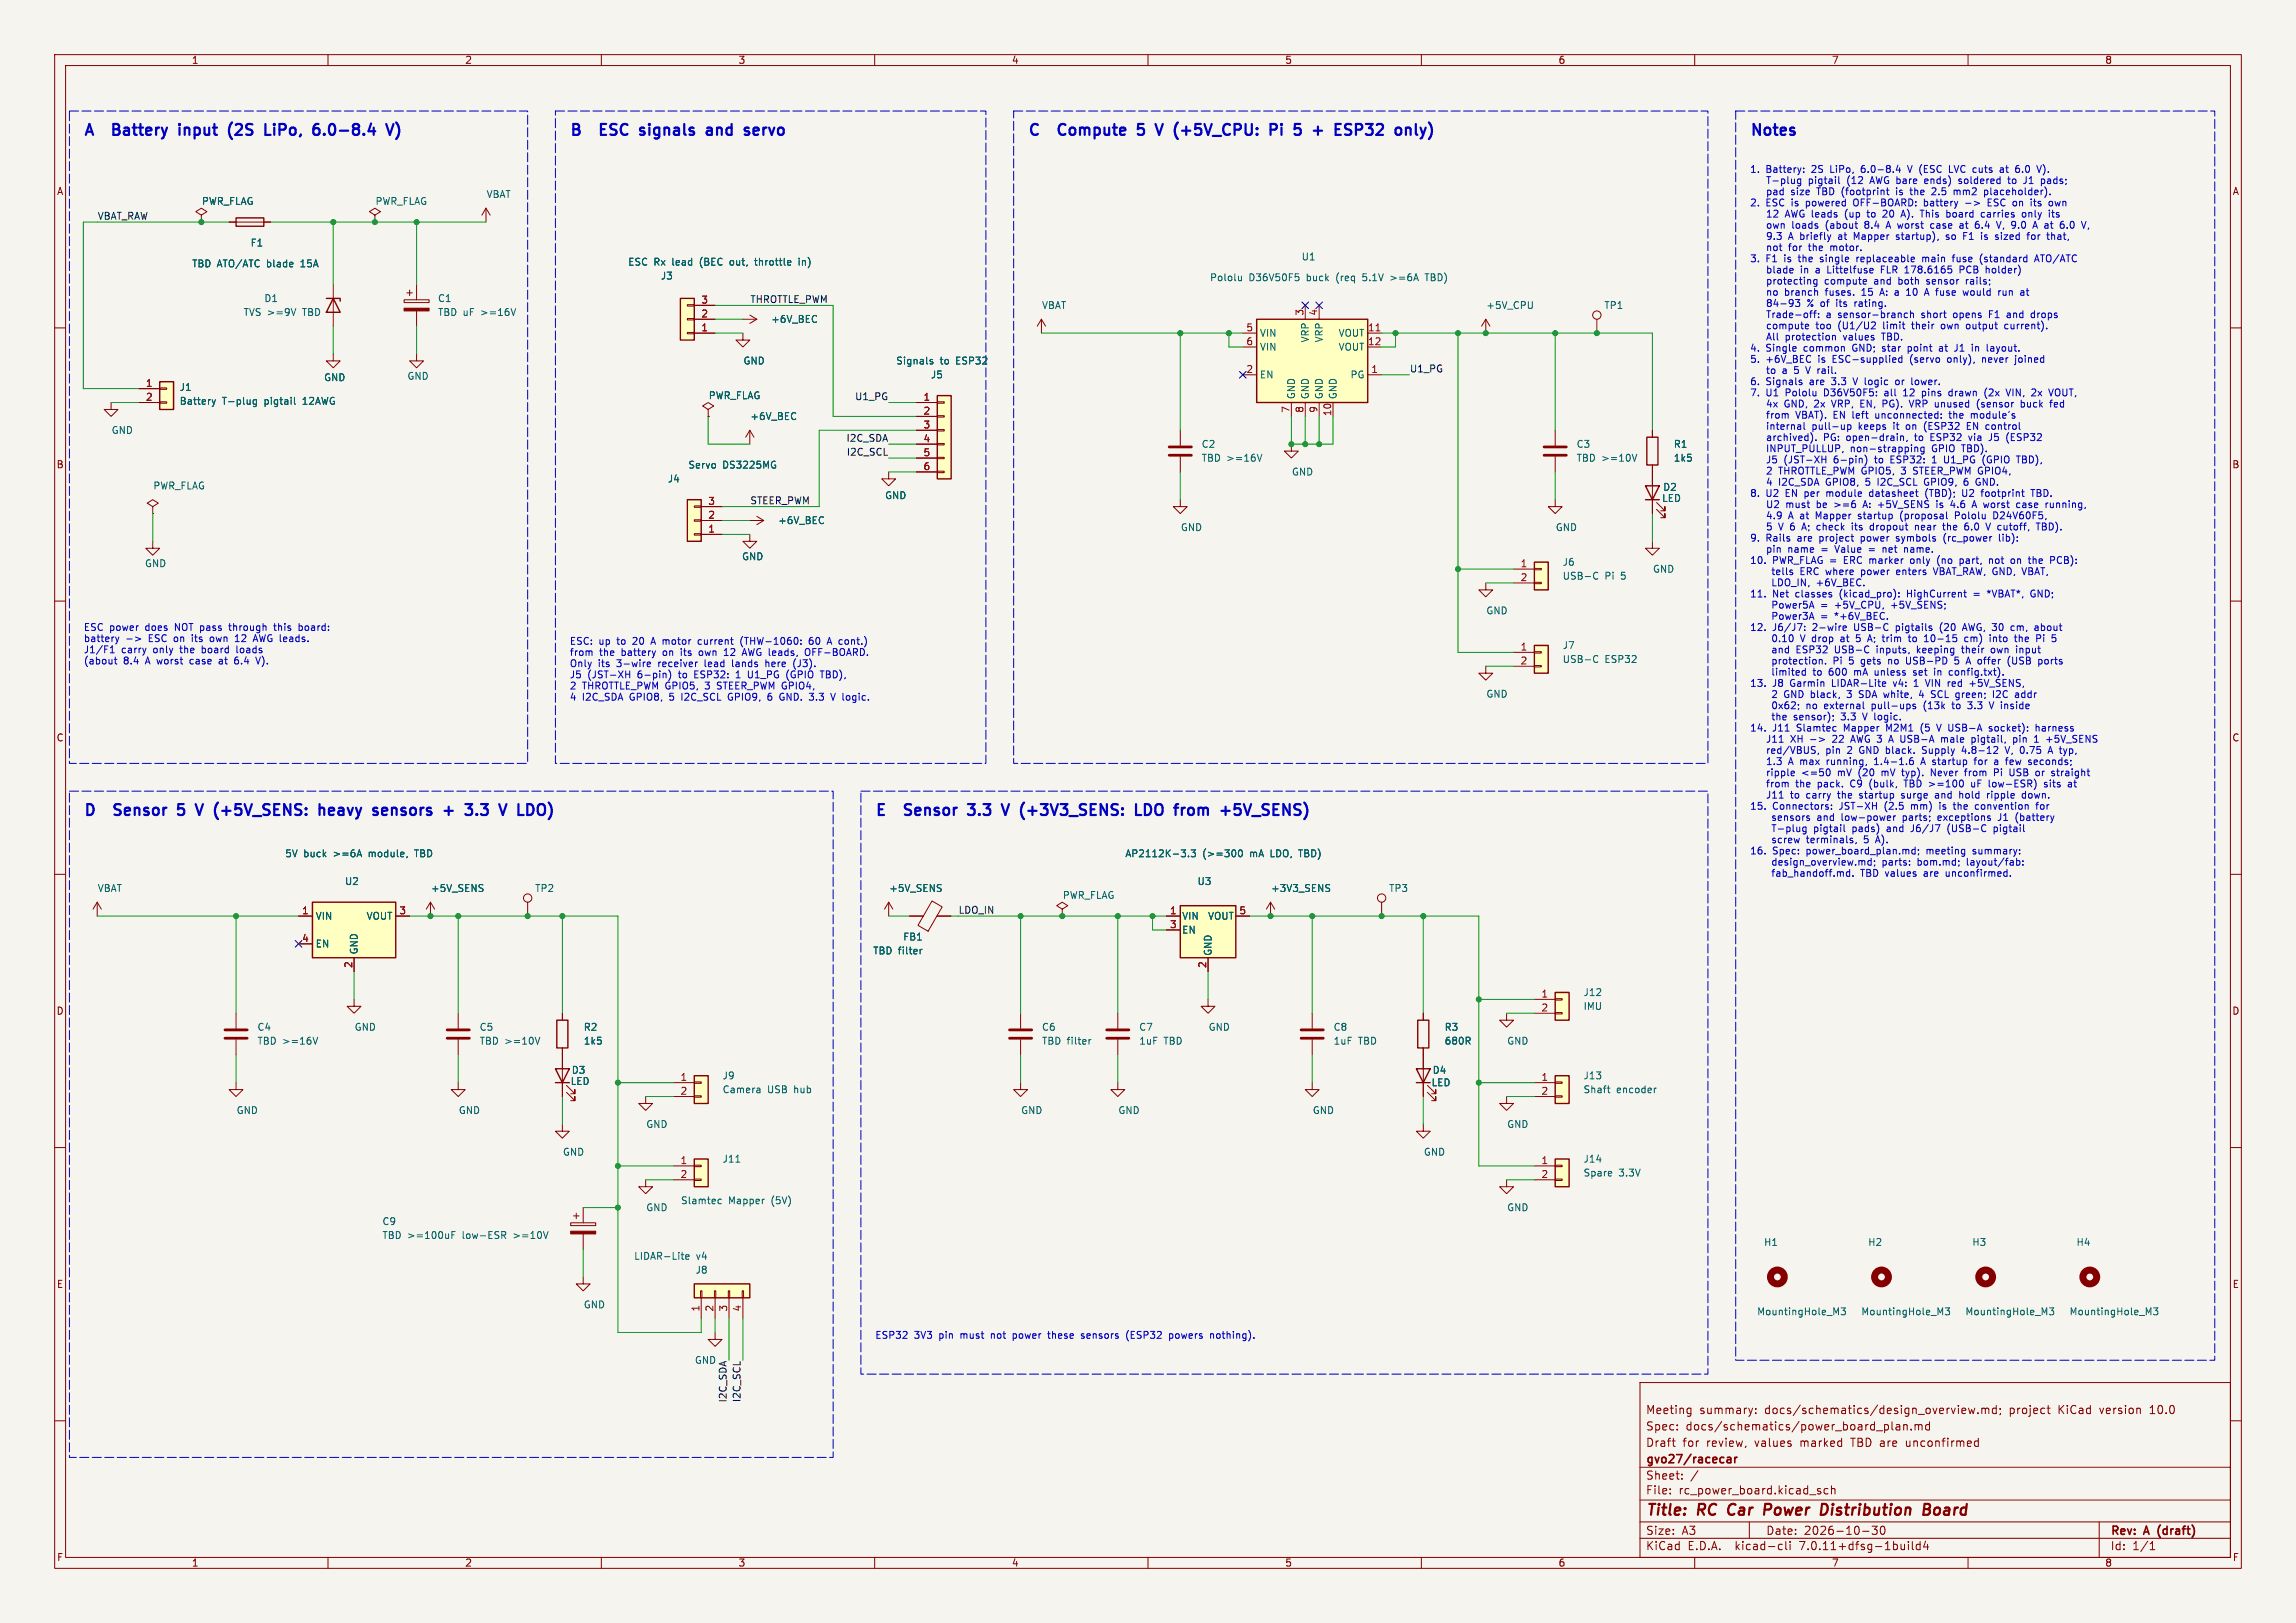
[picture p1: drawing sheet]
<svg xmlns="http://www.w3.org/2000/svg" width="420mm" height="297mm" viewBox="0 0 420 297" stroke-linecap="round" stroke-linejoin="round" font-family="sans-serif">
<defs><g id="words">
<g font-size="2.8" fill="#0000c2">
<text x="15.2" y="25.8">A</text>
<text x="21.6" y="25.8">Battery</text>
<text x="34.5" y="25.8">input</text>
<text x="44.3" y="25.8">(2S</text>
<text x="51.8" y="25.8">LiPo,</text>
<text x="61.5" y="25.8">6.0-8.4</text>
<text x="104.1" y="25.8">B</text>
<text x="110.8" y="25.8">ESC</text>
<text x="118.8" y="25.8">signals</text>
<text x="131.8" y="25.8">and</text>
<text x="139.6" y="25.8">servo</text>
<text x="188" y="25.8">C</text>
<text x="194.6" y="25.8">Compute</text>
<text x="209.9" y="25.8">5</text>
<text x="214.1" y="25.8">V</text>
<text x="218.2" y="25.8">(+5V_CPU:</text>
<text x="236.5" y="25.8">Pi</text>
<text x="241.8" y="25.8">5</text>
<text x="246" y="25.8">+</text>
<text x="250.8" y="25.8">ESP32</text>
<text x="320" y="25.8">Notes</text>
<text x="15.2" y="150.3">D</text>
<text x="21.9" y="150.3">Sensor</text>
<text x="34.3" y="150.3">5</text>
<text x="38.5" y="150.3">V</text>
<text x="42.6" y="150.3">(+5V_SENS:</text>
<text x="62.5" y="150.3">heavy</text>
<text x="73.2" y="150.3">sensors</text>
<text x="87" y="150.3">+</text>
<text x="98.9" y="150.3">V</text>
<text x="160" y="150.3">E</text>
<text x="166.5" y="150.3">Sensor</text>
<text x="178.9" y="150.3">3.3</text>
<text x="186" y="150.3">V</text>
<text x="190" y="150.3">(+3V3_SENS:</text>
<text x="211.9" y="150.3">LDO</text>
<text x="219.9" y="150.3">from</text>
<text x="229.1" y="150.3">+5V_SENS)</text>
</g>
<g font-size="2.8" fill="#840000">
<text x="301" y="277.9">Title:</text>
<text x="310.6" y="277.9">RC</text>
<text x="317" y="277.9">Car</text>
<text x="324.3" y="277.9">Power</text>
<text x="335.5" y="277.9">Distribution</text>
<text x="355.1" y="277.9">Board</text>
</g>
<g font-size="2.1" fill="#840000">
<text x="301" y="262">Spec:</text>
<text x="301" y="259">Meeting</text>
<text x="308.4" y="262">docs/schematics/power_board_plan.md</text>
<text x="310.9" y="259">summary:</text>
<text x="322.9" y="259">docs/schematics/design_overview.md;</text>
<text x="367.7" y="259">project</text>
<text x="376.8" y="259">KiCad</text>
<text x="384.6" y="259">version</text>
<text x="393.9" y="259">10.0</text>
<text x="301" y="268.2">gvo27/racecar</text>
<text x="301" y="265">Draft</text>
<text x="307.8" y="265">for</text>
<text x="312.2" y="265">review,</text>
<text x="321.2" y="265">values</text>
<text x="329.6" y="265">marked</text>
<text x="339.1" y="265">TBD are</text>
<text x="349.4" y="265">unconfirmed</text>
<text x="301" y="273.7">File:</text>
<text x="301" y="271">Sheet:</text>
<text x="307.1" y="273.7">rc_power_board.kicad_sch</text>
<text x="301" y="281.1">Size:</text>
<text x="307.6" y="281.1">A3</text>
<text x="323" y="281.1">Date:</text>
<text x="330" y="281.1">2026-10-30</text>
<text x="386" y="281.3">Rev:</text>
<text x="392.4" y="281.3">A</text>
<text x="395.4" y="281.3">(draft)</text>
<text x="301" y="283.9">KiCad</text>
<text x="308.7" y="283.9">E.D.A.</text>
<text x="317.6" y="283.9">kicad-cli</text>
<text x="329.5" y="283.9">7.0.11+dfsg-1build4</text>
<text x="386" y="283.9">Id:</text>
<text x="390.1" y="283.9">1/1</text>
</g>
<g font-size="1.8" fill="#840000">
<text x="35" y="11.9">1</text>
<text x="85" y="11.9">2</text>
<text x="135" y="11.9">3</text>
<text x="185" y="11.9">4</text>
<text x="235" y="11.9">5</text>
<text x="285" y="11.9">6</text>
<text x="335" y="11.9">7</text>
<text x="385" y="11.9">8</text>
<text x="10.3" y="35.9">A</text>
<text x="408.3" y="35.9">A</text>
<text x="10.3" y="85.9">B</text>
<text x="408.2" y="85.9">B</text>
<text x="10.3" y="135.9">C</text>
<text x="408.2" y="135.9">C</text>
<text x="10.3" y="185.9">D</text>
<text x="408.2" y="185.9">D</text>
<text x="10.3" y="235.9">E</text>
<text x="408.3" y="235.9">E</text>
<text x="10.3" y="285.9">F</text>
<text x="35" y="286.9">1</text>
<text x="85" y="286.9">2</text>
<text x="135" y="286.9">3</text>
<text x="185" y="286.9">4</text>
<text x="235" y="286.9">5</text>
<text x="285" y="286.9">6</text>
<text x="335" y="286.9">7</text>
<text x="385" y="286.9">8</text>
<text x="408.3" y="285.9">F</text>
</g>
<g font-size="1.8" fill="#0000c2">
<text x="320" y="32">1.</text>
<text x="323" y="32">Battery:</text>
<text x="323.6" y="34">T-plug</text>
<text x="331.4" y="34">pigtail</text>
<text x="331.5" y="32">2S</text>
<text x="335.1" y="32">LiPo,</text>
<text x="338.6" y="34">(12</text>
<text x="340.9" y="32">6.0-8.4</text>
<text x="343" y="34">AWG bare</text>
<text x="349.7" y="32">V (ESC</text>
<text x="353.4" y="34">ends)</text>
<text x="357.6" y="32">LVC cuts</text>
<text x="359.8" y="34">soldered</text>
<text x="367.3" y="32">at</text>
<text x="369.1" y="34">to</text>
<text x="370.4" y="32">6.0</text>
<text x="372.1" y="34">J1</text>
<text x="374.6" y="32">V).</text>
<text x="375.5" y="34">pads;</text>
<text x="320" y="38.1">2.</text>
<text x="323" y="38.1">ESC is</text>
<text x="323.6" y="36">pad</text>
<text x="323.6" y="40.1">12</text>
<text x="327.1" y="40.1">AWG leads</text>
<text x="328.2" y="36">size</text>
<text x="330.6" y="38.1">powered</text>
<text x="333.1" y="36">TBD (footprint</text>
<text x="338.4" y="40.1">(up</text>
<text x="339.5" y="38.1">OFF-BOARD:</text>
<text x="342.7" y="40.1">to</text>
<text x="345.7" y="40.1">20</text>
<text x="347.9" y="36">is</text>
<text x="349.3" y="40.1">A).</text>
<text x="350.8" y="36">the</text>
<text x="352.6" y="38.1">battery</text>
<text x="353" y="40.1">This</text>
<text x="354.9" y="36">2.5</text>
<text x="358" y="40.1">board</text>
<text x="359.1" y="36">mm2</text>
<text x="360.4" y="38.1">-&gt;</text>
<text x="364.5" y="40.1">carries</text>
<text x="364.7" y="38.1">ESC on</text>
<text x="364.9" y="36">placeholder).</text>
<text x="372.2" y="40.1">only</text>
<text x="373" y="38.1">its</text>
<text x="376.5" y="38.1">own</text>
<text x="377.3" y="40.1">its</text>
<text x="323.6" y="42.2">own</text>
<text x="323.6" y="44.2">9.3</text>
<text x="323.6" y="46.3">not</text>
<text x="327.7" y="44.2">A briefly</text>
<text x="327.7" y="46.3">for</text>
<text x="328.4" y="42.2">loads</text>
<text x="331.6" y="46.3">the</text>
<text x="334.7" y="42.2">(about</text>
<text x="335.7" y="46.3">motor.</text>
<text x="337.2" y="44.2">at</text>
<text x="340.2" y="44.2">Mapper</text>
<text x="342" y="42.2">8.4</text>
<text x="346.2" y="42.2">A worst</text>
<text x="348.2" y="44.2">startup),</text>
<text x="354.6" y="42.2">case</text>
<text x="357.5" y="44.2">so</text>
<text x="360.2" y="42.2">at</text>
<text x="360.8" y="44.2">F1</text>
<text x="363.2" y="42.2">6.4</text>
<text x="364.3" y="44.2">is</text>
<text x="367.1" y="44.2">sized</text>
<text x="367.4" y="42.2">V, 9.0</text>
<text x="373.2" y="44.2">for</text>
<text x="374.5" y="42.2">A at</text>
<text x="377" y="44.2">that,</text>
<text x="379.8" y="42.2">6.0</text>
<text x="320" y="48.3">3.</text>
<text x="323" y="48.3">F1</text>
<text x="323.6" y="50.4">blade</text>
<text x="323.6" y="52.4">protecting</text>
<text x="326.5" y="48.3">is</text>
<text x="329.3" y="48.3">the</text>
<text x="329.9" y="50.4">in</text>
<text x="332.8" y="50.4">a</text>
<text x="333.4" y="48.3">single</text>
<text x="334.3" y="52.4">compute</text>
<text x="335.2" y="50.4">Littelfuse</text>
<text x="340.3" y="48.3">replaceable</text>
<text x="343.6" y="52.4">and</text>
<text x="345.2" y="50.4">FLR 178.6165</text>
<text x="348.2" y="52.4">both</text>
<text x="352.5" y="48.3">main</text>
<text x="353.5" y="52.4">sensor</text>
<text x="358.3" y="48.3">fuse</text>
<text x="360" y="50.4">PCB</text>
<text x="360.9" y="52.4">rails;</text>
<text x="363.5" y="48.3">(standard</text>
<text x="364.9" y="50.4">holder)</text>
<text x="373.8" y="48.3">ATO/ATC</text>
<text x="323.6" y="54.4">no</text>
<text x="323.6" y="56.5">84-93</text>
<text x="323.6" y="58.5">Trade-off:</text>
<text x="327" y="54.4">branch</text>
<text x="331.1" y="56.5">% of</text>
<text x="334.6" y="58.5">a</text>
<text x="334.7" y="54.4">fuses.</text>
<text x="336.8" y="56.5">its</text>
<text x="337" y="58.5">sensor-branch</text>
<text x="340.3" y="56.5">rating.</text>
<text x="341.5" y="54.4">15</text>
<text x="345" y="54.4">A: a</text>
<text x="350.2" y="54.4">10</text>
<text x="352.4" y="58.5">short</text>
<text x="353.8" y="54.4">A fuse</text>
<text x="358.4" y="58.5">opens</text>
<text x="361.2" y="54.4">would</text>
<text x="365.1" y="58.5">F1</text>
<text x="367.9" y="54.4">run</text>
<text x="368.6" y="58.5">and</text>
<text x="373.2" y="58.5">drops</text>
<text x="320" y="64.7">4.</text>
<text x="323" y="64.7">Single</text>
<text x="323.6" y="60.6">compute</text>
<text x="323.6" y="62.6">All</text>
<text x="327.1" y="62.6">protection</text>
<text x="330.1" y="64.7">common</text>
<text x="332.8" y="60.6">too</text>
<text x="337" y="60.6">(U1/U2</text>
<text x="337.9" y="62.6">values</text>
<text x="339.2" y="64.7">GND; star</text>
<text x="345.1" y="62.6">TBD.</text>
<text x="345.4" y="60.6">limit</text>
<text x="349.7" y="64.7">point</text>
<text x="350.9" y="60.6">their</text>
<text x="355.6" y="64.7">at</text>
<text x="356.4" y="60.6">own</text>
<text x="358.7" y="64.7">J1</text>
<text x="361.2" y="60.6">output</text>
<text x="362" y="64.7">in</text>
<text x="364.9" y="64.7">layout.</text>
<text x="368.4" y="60.6">current).</text>
<text x="320" y="66.7">5.</text>
<text x="320" y="70.8">6.</text>
<text x="323" y="66.7">+6V_BEC</text>
<text x="323" y="70.8">Signals</text>
<text x="323.6" y="68.8">to</text>
<text x="326.6" y="68.8">a</text>
<text x="328.9" y="68.8">5</text>
<text x="331.1" y="70.8">are</text>
<text x="331.3" y="68.8">V rail.</text>
<text x="332.7" y="66.7">is</text>
<text x="335.3" y="70.8">3.3</text>
<text x="335.5" y="66.7">ESC-supplied</text>
<text x="339.5" y="70.8">V logic</text>
<text x="347.6" y="70.8">or</text>
<text x="349.9" y="66.7">(servo</text>
<text x="350.7" y="70.8">lower.</text>
<text x="356.9" y="66.7">only),</text>
<text x="363.5" y="66.7">never</text>
<text x="369.7" y="66.7">joined</text>
<text x="320" y="72.9">7.</text>
<text x="323" y="72.9">U1</text>
<text x="323.6" y="74.9">4x</text>
<text x="323.6" y="76.9">from</text>
<text x="326.7" y="72.9">Pololu</text>
<text x="327" y="74.9">GND, 2x</text>
<text x="329.1" y="76.9">VBAT).</text>
<text x="334" y="72.9">D36V50F5:</text>
<text x="336" y="74.9">VRP,</text>
<text x="336.1" y="76.9">EN left</text>
<text x="341.4" y="74.9">EN,</text>
<text x="344.1" y="76.9">unconnected:</text>
<text x="345.2" y="72.9">all</text>
<text x="345.7" y="74.9">PG).</text>
<text x="348.9" y="72.9">12</text>
<text x="350.8" y="74.9">VRP unused</text>
<text x="352.5" y="72.9">pins</text>
<text x="357.6" y="72.9">drawn</text>
<text x="357.9" y="76.9">the</text>
<text x="362" y="76.9">module's</text>
<text x="363.5" y="74.9">(sensor</text>
<text x="364.3" y="72.9">(2x</text>
<text x="368.6" y="72.9">VIN,</text>
<text x="371.8" y="74.9">buck</text>
<text x="373.4" y="72.9">2x</text>
<text x="376.8" y="72.9">VOUT,</text>
<text x="377.4" y="74.9">fed</text>
<text x="323.6" y="79">internal</text>
<text x="323.6" y="81">archived).</text>
<text x="323.6" y="83.1">INPUT_PULLUP,</text>
<text x="332" y="79">pull-up</text>
<text x="334.2" y="81">PG:</text>
<text x="338.5" y="81">open-drain,</text>
<text x="339.1" y="83.1">non-strapping</text>
<text x="340.7" y="79">keeps</text>
<text x="347.3" y="79">it</text>
<text x="349.8" y="79">on</text>
<text x="351.2" y="81">to</text>
<text x="353.2" y="79">(ESP32</text>
<text x="354.1" y="83.1">GPIO TBD).</text>
<text x="354.2" y="81">ESP32</text>
<text x="361.3" y="79">EN control</text>
<text x="361.5" y="81">via</text>
<text x="365.4" y="81">J5</text>
<text x="368.7" y="81">(ESP32</text>
<text x="323.6" y="85.1">J5</text>
<text x="323.6" y="87.2">2</text>
<text x="323.6" y="89.2">4</text>
<text x="325.9" y="87.2">THROTTLE_PWM GPIO5,</text>
<text x="325.9" y="89.2">I2C_SDA</text>
<text x="326.9" y="85.1">(JST-XH</text>
<text x="334.7" y="89.2">GPIO8,</text>
<text x="336.2" y="85.1">6-pin)</text>
<text x="342.2" y="89.2">5</text>
<text x="343.9" y="85.1">to</text>
<text x="344.6" y="89.2">I2C_SCL</text>
<text x="346.9" y="85.1">ESP32:</text>
<text x="348.7" y="87.2">3</text>
<text x="351.1" y="87.2">STEER_PWM GPIO4,</text>
<text x="353.3" y="89.2">GPIO9,</text>
<text x="354.7" y="85.1">1</text>
<text x="357.1" y="85.1">U1_PG</text>
<text x="360.8" y="89.2">6</text>
<text x="363.1" y="89.2">GND.</text>
<text x="364.3" y="85.1">(GPIO</text>
<text x="370.8" y="85.1">TBD),</text>
<text x="320" y="91.3">8.</text>
<text x="323" y="91.3">U2</text>
<text x="323.6" y="93.3">U2</text>
<text x="323.6" y="95.3">4.9</text>
<text x="326.7" y="91.3">EN per</text>
<text x="327.3" y="93.3">must</text>
<text x="327.7" y="95.3">A at</text>
<text x="333" y="93.3">be</text>
<text x="333.1" y="95.3">Mapper</text>
<text x="334.6" y="91.3">module</text>
<text x="336.4" y="93.3">&gt;=6</text>
<text x="341" y="95.3">startup</text>
<text x="342" y="93.3">A: +5V_SENS</text>
<text x="342.6" y="91.3">datasheet</text>
<text x="348.9" y="95.3">(proposal</text>
<text x="353.1" y="91.3">(TBD);</text>
<text x="355.7" y="93.3">is</text>
<text x="358.5" y="93.3">4.6</text>
<text x="359.1" y="95.3">Pololu</text>
<text x="360" y="91.3">U2</text>
<text x="362.7" y="93.3">A worst</text>
<text x="363.8" y="91.3">footprint</text>
<text x="366.3" y="95.3">D24V60F5,</text>
<text x="371.2" y="93.3">case</text>
<text x="373.1" y="91.3">TBD.</text>
<text x="376.7" y="93.3">running,</text>
<text x="320" y="99.4">9.</text>
<text x="323" y="99.4">Rails</text>
<text x="323.6" y="97.4">5</text>
<text x="323.6" y="101.5">pin</text>
<text x="325.9" y="97.4">V 6</text>
<text x="327.6" y="101.5">name</text>
<text x="328.9" y="99.4">are</text>
<text x="330.6" y="97.4">A; check</text>
<text x="333.1" y="99.4">project</text>
<text x="336.6" y="101.5">Value</text>
<text x="340.1" y="97.4">its</text>
<text x="340.9" y="99.4">power</text>
<text x="342.9" y="101.5">=</text>
<text x="343.6" y="97.4">dropout</text>
<text x="345.7" y="101.5">net</text>
<text x="347.5" y="99.4">symbols</text>
<text x="349.8" y="101.5">name.</text>
<text x="352" y="97.4">near</text>
<text x="356.4" y="99.4">(rc_power</text>
<text x="357.4" y="97.4">the</text>
<text x="361.5" y="97.4">6.0</text>
<text x="365.7" y="97.4">V cutoff,</text>
<text x="366.8" y="99.4">lib):</text>
<text x="375.3" y="97.4">TBD).</text>
<text x="320" y="103.5">10.</text>
<text x="324.2" y="103.5">PWR_FLAG =</text>
<text x="324.7" y="105.6">tells</text>
<text x="324.7" y="107.6">LDO_IN,</text>
<text x="330.1" y="105.6">ERC where</text>
<text x="333" y="107.6">+6V_BEC.</text>
<text x="337.6" y="103.5">ERC marker</text>
<text x="341.5" y="105.6">power</text>
<text x="348.2" y="105.6">enters</text>
<text x="350.1" y="103.5">only</text>
<text x="355.2" y="103.5">(no</text>
<text x="355.3" y="105.6">VBAT_RAW, GND, VBAT,</text>
<text x="359.6" y="103.5">part,</text>
<text x="365.1" y="103.5">not</text>
<text x="369.3" y="103.5">on</text>
<text x="372.8" y="103.5">the</text>
<text x="376.9" y="103.5">PCB):</text>
<text x="320" y="109.7">11.</text>
<text x="324.2" y="109.7">Net</text>
<text x="324.7" y="111.7">Power5A</text>
<text x="324.7" y="113.7">Power3A</text>
<text x="328.5" y="109.7">classes</text>
<text x="336.6" y="111.7">+5V_CPU,</text>
<text x="336.6" y="113.7">*+6V_BEC.</text>
<text x="336.8" y="109.7">(kicad_pro):</text>
<text x="347" y="111.7">+5V_SENS;</text>
<text x="349.3" y="109.7">HighCurrent</text>
<text x="364.4" y="109.7">*VBAT*,</text>
<text x="372.6" y="109.7">GND;</text>
<text x="15.2" y="115.8">ESC power</text>
<text x="15.2" y="117.8">battery</text>
<text x="15.2" y="119.9">J1/F1</text>
<text x="22.2" y="119.9">carry</text>
<text x="26.7" y="115.8">does</text>
<text x="27.3" y="117.8">ESC on</text>
<text x="28.2" y="119.9">only</text>
<text x="32.3" y="115.8">NOT pass</text>
<text x="33.3" y="119.9">the</text>
<text x="35.6" y="117.8">its</text>
<text x="37.4" y="119.9">board</text>
<text x="39.1" y="117.8">own</text>
<text x="42.6" y="115.8">through</text>
<text x="43.9" y="117.8">12</text>
<text x="44" y="119.9">loads</text>
<text x="47.5" y="117.8">AWG leads.</text>
<text x="51.1" y="115.8">this</text>
<text x="55.7" y="115.8">board:</text>
<text x="104.1" y="118.3">ESC:</text>
<text x="109.5" y="118.3">up</text>
<text x="113" y="118.3">to</text>
<text x="116.1" y="118.3">20</text>
<text x="119.6" y="118.3">A motor</text>
<text x="128.6" y="118.3">current</text>
<text x="136.5" y="118.3">(THW-1060:</text>
<text x="149.3" y="118.3">60</text>
<text x="152.9" y="118.3">A cont.)</text>
<text x="320" y="115.8">12.</text>
<text x="324.2" y="115.8">J6/J7:</text>
<text x="324.7" y="117.8">0.10</text>
<text x="324.7" y="119.9">and</text>
<text x="329.3" y="119.9">ESP32</text>
<text x="330.1" y="117.8">V drop</text>
<text x="331.7" y="115.8">2-wire</text>
<text x="336.6" y="119.9">USB-C</text>
<text x="337.8" y="117.8">at</text>
<text x="339.5" y="115.8">USB-C</text>
<text x="340.8" y="117.8">5</text>
<text x="343.2" y="117.8">A; trim</text>
<text x="344.4" y="119.9">inputs,</text>
<text x="347.3" y="115.8">pigtails</text>
<text x="351.1" y="117.8">to</text>
<text x="352" y="119.9">keeping</text>
<text x="354.1" y="117.8">10-15</text>
<text x="355.5" y="115.8">(20</text>
<text x="360" y="115.8">AWG, 30</text>
<text x="360.4" y="119.9">their</text>
<text x="361.7" y="117.8">cm)</text>
<text x="365.9" y="119.9">own</text>
<text x="366.5" y="117.8">into</text>
<text x="369.1" y="115.8">cm,</text>
<text x="370.7" y="119.9">input</text>
<text x="371.3" y="117.8">the</text>
<text x="373.7" y="115.8">about</text>
<text x="375.4" y="117.8">Pi</text>
<text x="15.2" y="121.9">(about</text>
<text x="22.6" y="121.9">8.4</text>
<text x="26.8" y="121.9">A worst</text>
<text x="35.2" y="121.9">case</text>
<text x="40.7" y="121.9">at</text>
<text x="43.8" y="121.9">6.4</text>
<text x="48" y="121.9">V).</text>
<text x="104.1" y="120.4">from</text>
<text x="104.1" y="122.4">Only</text>
<text x="104.1" y="124.5">J5</text>
<text x="107.5" y="124.5">(JST-XH</text>
<text x="109.4" y="122.4">its</text>
<text x="109.7" y="120.4">the</text>
<text x="113" y="122.4">3-wire</text>
<text x="113.8" y="120.4">battery</text>
<text x="116.8" y="124.5">6-pin)</text>
<text x="120.7" y="122.4">receiver</text>
<text x="121.6" y="120.4">on</text>
<text x="124.5" y="124.5">to</text>
<text x="125" y="120.4">its</text>
<text x="127.5" y="124.5">ESP32:</text>
<text x="128.6" y="120.4">own</text>
<text x="129.4" y="122.4">lead</text>
<text x="133.4" y="120.4">12</text>
<text x="134.6" y="122.4">lands</text>
<text x="135.3" y="124.5">1</text>
<text x="136.9" y="120.4">AWG leads,</text>
<text x="137.7" y="124.5">U1_PG</text>
<text x="140.9" y="122.4">here</text>
<text x="144.9" y="124.5">(GPIO</text>
<text x="146.2" y="122.4">(J3).</text>
<text x="148.8" y="120.4">OFF-BOARD.</text>
<text x="151.4" y="124.5">TBD),</text>
<text x="324.7" y="121.9">protection.</text>
<text x="324.7" y="124">limited</text>
<text x="332.4" y="124">to</text>
<text x="335.5" y="124">600</text>
<text x="336.1" y="121.9">Pi</text>
<text x="339.2" y="121.9">5</text>
<text x="340.3" y="124">mA</text>
<text x="341.5" y="121.9">gets</text>
<text x="344.2" y="124">unless</text>
<text x="346.7" y="121.9">no</text>
<text x="350.2" y="121.9">USB-PD</text>
<text x="351.5" y="124">set</text>
<text x="355.5" y="124">in</text>
<text x="358.4" y="124">config.txt).</text>
<text x="359.3" y="121.9">5</text>
<text x="361.6" y="121.9">A offer</text>
<text x="369.5" y="121.9">(USB</text>
<text x="375.4" y="121.9">ports</text>
<text x="104.1" y="126.5">2</text>
<text x="104.1" y="128.5">4</text>
<text x="106.5" y="126.5">THROTTLE_PWM GPIO5,</text>
<text x="106.5" y="128.5">I2C_SDA</text>
<text x="115.3" y="128.5">GPIO8,</text>
<text x="122.8" y="128.5">5</text>
<text x="125.2" y="128.5">I2C_SCL</text>
<text x="129.3" y="126.5">3</text>
<text x="131.7" y="126.5">STEER_PWM GPIO4,</text>
<text x="133.9" y="128.5">GPIO9,</text>
<text x="141.3" y="128.5">6</text>
<text x="143.7" y="128.5">GND. 3.3</text>
<text x="153.6" y="128.5">V logic.</text>
<text x="320" y="126">13.</text>
<text x="324.2" y="126">J8</text>
<text x="324.7" y="128.1">2</text>
<text x="324.7" y="130.1">0x62;</text>
<text x="327.1" y="128.1">GND black,</text>
<text x="327.6" y="126">Garmin</text>
<text x="331.2" y="130.1">no</text>
<text x="334.6" y="130.1">external</text>
<text x="335.4" y="126">LIDAR-Lite</text>
<text x="339" y="128.1">3</text>
<text x="341.4" y="128.1">SDA white,</text>
<text x="343.5" y="130.1">pull-ups</text>
<text x="346.9" y="126">v4:</text>
<text x="350.8" y="126">1</text>
<text x="352.8" y="128.1">4</text>
<text x="353.2" y="130.1">(13k</text>
<text x="353.2" y="126">VIN</text>
<text x="355.2" y="128.1">SCL</text>
<text x="357.4" y="126">red</text>
<text x="358.6" y="130.1">to</text>
<text x="359.9" y="128.1">green;</text>
<text x="361.6" y="126">+5V_SENS,</text>
<text x="361.7" y="130.1">3.3</text>
<text x="365.9" y="130.1">V inside</text>
<text x="366.9" y="128.1">I2C</text>
<text x="371.1" y="128.1">addr</text>
<text x="320" y="134.2">14.</text>
<text x="323.6" y="136.2">J11</text>
<text x="324.2" y="134.2">J11</text>
<text x="324.7" y="132.1">the</text>
<text x="328.1" y="136.2">XH</text>
<text x="328.8" y="134.2">Slamtec</text>
<text x="328.9" y="132.1">sensor);</text>
<text x="331.8" y="136.2">-&gt;</text>
<text x="336.1" y="136.2">22</text>
<text x="337.6" y="134.2">Mapper</text>
<text x="337.7" y="132.1">3.3</text>
<text x="339.7" y="136.2">AWG 3</text>
<text x="341.9" y="132.1">V logic.</text>
<text x="345.5" y="134.2">M2M1</text>
<text x="347.1" y="136.2">A USB-A</text>
<text x="352" y="134.2">(5</text>
<text x="355.2" y="134.2">V USB-A</text>
<text x="357" y="136.2">male</text>
<text x="362.8" y="136.2">pigtail,</text>
<text x="365.1" y="134.2">socket):</text>
<text x="370.6" y="136.2">pin</text>
<text x="373.9" y="134.2">harness</text>
<text x="374.7" y="136.2">1</text>
<text x="377" y="136.2">+5V_SENS</text>
<text x="323.6" y="138.3">red/VBUS,</text>
<text x="323.6" y="140.3">1.3</text>
<text x="323.6" y="142.4">ripple</text>
<text x="327.7" y="140.3">A max</text>
<text x="330.2" y="142.4">&lt;=50</text>
<text x="334.6" y="138.3">pin</text>
<text x="335" y="140.3">running,</text>
<text x="336.9" y="142.4">mV</text>
<text x="338.7" y="138.3">2</text>
<text x="340.9" y="142.4">(20</text>
<text x="341" y="138.3">GND black.</text>
<text x="344" y="140.3">1.4-1.6</text>
<text x="345.3" y="142.4">mV</text>
<text x="349.2" y="142.4">typ).</text>
<text x="352.8" y="140.3">A startup</text>
<text x="352.9" y="138.3">Supply</text>
<text x="354.7" y="142.4">Never</text>
<text x="360.4" y="138.3">4.8-12</text>
<text x="361.1" y="142.4">from</text>
<text x="362.9" y="140.3">for</text>
<text x="366.7" y="142.4">Pi</text>
<text x="366.7" y="140.3">a</text>
<text x="368.6" y="138.3">V, 0.75</text>
<text x="369" y="140.3">few</text>
<text x="369.7" y="142.4">USB</text>
<text x="373.4" y="140.3">seconds;</text>
<text x="374.7" y="142.4">or</text>
<text x="376.8" y="138.3">A typ,</text>
<text x="377.8" y="142.4">straight</text>
<text x="320" y="148.5">15.</text>
<text x="323.6" y="144.4">from</text>
<text x="323.6" y="146.5">J11</text>
<text x="324.2" y="148.5">Connectors:</text>
<text x="328.1" y="146.5">to</text>
<text x="329.1" y="144.4">the</text>
<text x="331.2" y="146.5">carry</text>
<text x="333.2" y="144.4">pack.</text>
<text x="336.6" y="148.5">JST-XH</text>
<text x="337.1" y="146.5">the</text>
<text x="339.4" y="144.4">C9</text>
<text x="341.2" y="146.5">startup</text>
<text x="343.1" y="144.4">(bulk,</text>
<text x="345" y="148.5">(2.5</text>
<text x="349.1" y="146.5">surge</text>
<text x="349.7" y="144.4">TBD &gt;=100</text>
<text x="350.1" y="148.5">mm)</text>
<text x="355.5" y="148.5">is</text>
<text x="355.5" y="146.5">and</text>
<text x="358.3" y="148.5">the</text>
<text x="360.1" y="146.5">hold</text>
<text x="362.3" y="144.4">uF</text>
<text x="362.4" y="148.5">convention</text>
<text x="365.4" y="146.5">ripple</text>
<text x="365.7" y="144.4">low-ESR)</text>
<text x="372" y="146.5">down.</text>
<text x="373.8" y="148.5">for</text>
<text x="376.1" y="144.4">sits</text>
<text x="324.7" y="150.5">sensors</text>
<text x="324.7" y="152.6">T-plug</text>
<text x="324.7" y="154.6">screw</text>
<text x="331.2" y="154.6">terminals,</text>
<text x="332.5" y="152.6">pigtail</text>
<text x="333.2" y="150.5">and</text>
<text x="337.8" y="150.5">low-power</text>
<text x="339.8" y="152.6">pads)</text>
<text x="341.9" y="154.6">5</text>
<text x="344.3" y="154.6">A).</text>
<text x="346.3" y="152.6">and</text>
<text x="349.2" y="150.5">parts;</text>
<text x="350.9" y="152.6">J6/J7</text>
<text x="355.8" y="150.5">exceptions</text>
<text x="357.7" y="152.6">(USB-C</text>
<text x="366.4" y="152.6">pigtail</text>
<text x="367" y="150.5">J1</text>
<text x="370.4" y="150.5">(battery</text>
<text x="320" y="156.7">16.</text>
<text x="324.2" y="156.7">Spec:</text>
<text x="324.7" y="158.7">design_overview.md;</text>
<text x="324.7" y="160.8">fab_handoff.md.</text>
<text x="330.5" y="156.7">power_board_plan.md;</text>
<text x="341.1" y="160.8">TBD values</text>
<text x="345.1" y="158.7">parts:</text>
<text x="351.7" y="158.7">bom.md;</text>
<text x="352.7" y="156.7">meeting</text>
<text x="353" y="160.8">are</text>
<text x="357.2" y="160.8">unconfirmed.</text>
<text x="360.9" y="158.7">layout/fab:</text>
<text x="361.4" y="156.7">summary:</text>
<text x="160" y="245.3">ESP32</text>
<text x="167.2" y="245.3">3V3</text>
<text x="171.9" y="245.3">pin</text>
<text x="176" y="245.3">must</text>
<text x="181.8" y="245.3">not</text>
<text x="186" y="245.3">power</text>
<text x="192.6" y="245.3">these</text>
<text x="198.9" y="245.3">sensors</text>
<text x="207.3" y="245.3">(ESP32</text>
<text x="215.4" y="245.3">powers</text>
<text x="223.1" y="245.3">nothing).</text>
</g>
<g font-size="1.8" fill="#0f0f0f">
<text x="17.8" y="40.3">VBAT_RAW</text>
<text x="137.2" y="55.5">THROTTLE_PWM</text>
<text x="257.8" y="68.2">U1_PG</text>
<text x="156.3" y="73.3">U1_PG</text>
<text x="154.7" y="80.9">I2C_SDA</text>
<text x="154.8" y="83.5">I2C_SCL</text>
<text x="137.2" y="92.4">STEER_PWM</text>
<text x="175.3" y="167.3">LDO_IN</text>
<text x="133" y="256.7" transform="rotate(-90 133 256.7)">I2C_SDA</text>
<text x="135.5" y="256.7" transform="rotate(-90 135.5 256.7)">I2C_SCL</text>
</g>
<g font-size="1.8" fill="#006464">
<text x="36.8" y="37.7">PWR_FLAG</text>
<text x="68.6" y="37.7">PWR_FLAG</text>
<text x="88.9" y="36.4">VBAT</text>
<text x="45.7" y="45.3">F1</text>
<text x="238" y="47.9">U1</text>
<text x="35" y="49.1">TBD ATO/ATC</text>
<text x="48.9" y="49.1">blade</text>
<text x="55.3" y="49.1">15A</text>
<text x="114.8" y="48.8">ESC Rx</text>
<text x="120.8" y="51.4">J3</text>
<text x="123.1" y="48.8">lead</text>
<text x="128.3" y="48.8">(BEC</text>
<text x="134" y="48.8">out,</text>
<text x="138.8" y="48.8">throttle</text>
<text x="147" y="48.8">in)</text>
<text x="221.2" y="51.7">Pololu</text>
<text x="228.5" y="51.7">D36V50F5</text>
<text x="239.1" y="51.7">buck</text>
<text x="244.7" y="51.7">(req</text>
<text x="249.8" y="51.7">5.1V</text>
<text x="255" y="51.7">&gt;=6A</text>
<text x="261.7" y="51.7">TBD)</text>
<text x="44.5" y="58">TVS &gt;=9V</text>
<text x="48.3" y="55.5">D1</text>
<text x="55.5" y="58">TBD</text>
<text x="80" y="55.5">C1</text>
<text x="80" y="58">TBD uF</text>
<text x="88.1" y="58">&gt;=16V</text>
<text x="141" y="59.3">+6V_BEC</text>
<text x="190.5" y="56.7">VBAT</text>
<text x="271.8" y="56.7">+5V_CPU</text>
<text x="293.4" y="56.7">TP1</text>
<text x="230.4" y="61.8">VIN</text>
<text x="230.4" y="64.4">VIN</text>
<text x="239.6" y="62.8" transform="rotate(-90 239.6 62.8)">VRP</text>
<text x="242.2" y="62.8" transform="rotate(-90 242.2 62.8)">VRP</text>
<text x="244.8" y="61.8">VOUT</text>
<text x="244.8" y="64.4">VOUT</text>
<text x="32.8" y="71.7">J1</text>
<text x="59.2" y="70">GND</text>
<text x="74.4" y="69.7">GND</text>
<text x="135.9" y="66.9">GND</text>
<text x="163.8" y="66.9">Signals</text>
<text x="170.2" y="69.4">J5</text>
<text x="172" y="66.9">to</text>
<text x="175" y="66.9">ESP32</text>
<text x="230.4" y="69.4">EN</text>
<text x="246.9" y="69.4">PG</text>
<text x="32.8" y="74.3">Battery</text>
<text x="40.7" y="74.3">T-plug</text>
<text x="48.5" y="74.3">pigtail</text>
<text x="55.7" y="74.3">12AWG</text>
<text x="129.5" y="73.3">PWR_FLAG</text>
<text x="137.2" y="77.1">+6V_BEC</text>
<text x="237.1" y="73.2" transform="rotate(-90 237.1 73.2)">GND</text>
<text x="239.6" y="73.2" transform="rotate(-90 239.6 73.2)">GND</text>
<text x="242.2" y="73.2" transform="rotate(-90 242.2 73.2)">GND</text>
<text x="244.7" y="73.2" transform="rotate(-90 244.7 73.2)">GND</text>
<text x="20.3" y="79.6">GND</text>
<text x="219.7" y="82.1">C2</text>
<text x="288.3" y="82.1">C3</text>
<text x="306.1" y="82.1">R1</text>
<text x="27.9" y="89.8">PWR_FLAG</text>
<text x="122.1" y="88.5">J4</text>
<text x="125.8" y="86">Servo</text>
<text x="132.2" y="86">DS3225MG</text>
<text x="219.7" y="84.7">TBD &gt;=16V</text>
<text x="236.2" y="87.2">GND</text>
<text x="288.3" y="84.7">TBD &gt;=10V</text>
<text x="306.1" y="84.7">1k5</text>
<text x="161.8" y="91.5">GND</text>
<text x="303.9" y="92">LED</text>
<text x="304.1" y="90">D2</text>
<text x="142.2" y="96.1">+6V_BEC</text>
<text x="215.9" y="97.4">GND</text>
<text x="284.5" y="97.4">GND</text>
<text x="26.4" y="104">GND</text>
<text x="135.6" y="102.7">GND</text>
<text x="285.8" y="103.7">J6</text>
<text x="285.8" y="106.3">USB-C</text>
<text x="293.6" y="106.3">Pi</text>
<text x="296.6" y="106.3">5</text>
<text x="302.3" y="105">GND</text>
<text x="271.8" y="112.6">GND</text>
<text x="285.8" y="119">J7</text>
<text x="285.8" y="121.5">USB-C</text>
<text x="293.6" y="121.5">ESP32</text>
<text x="271.8" y="127.9">GND</text>
<text x="52.1" y="157.1">5V</text>
<text x="55.5" y="157.1">buck</text>
<text x="61.1" y="157.1">&gt;=6A</text>
<text x="67.7" y="157.1">module,</text>
<text x="76.4" y="157.1">TBD</text>
<text x="205.7" y="157.1">AP2112K-3.3</text>
<text x="220" y="157.1">(&gt;=300</text>
<text x="228.8" y="157.1">mA</text>
<text x="232.7" y="157.1">LDO,</text>
<text x="238.1" y="157.1">TBD)</text>
<text x="17.8" y="163.4">VBAT</text>
<text x="63" y="162.2">U2</text>
<text x="78.7" y="163.4">+5V_SENS</text>
<text x="97.8" y="163.4">TP2</text>
<text x="162.6" y="163.4">+5V_SENS</text>
<text x="194.3" y="164.7">PWR_FLAG</text>
<text x="219" y="162.2">U3</text>
<text x="232.4" y="163.4">+3V3_SENS</text>
<text x="254" y="163.4">TP3</text>
<text x="57.7" y="168.5">VIN</text>
<text x="57.7" y="173.6">EN</text>
<text x="67" y="168.5">VOUT</text>
<text x="165.1" y="172.3">FB1</text>
<text x="216.2" y="168.5">VIN</text>
<text x="216.2" y="171">EN</text>
<text x="220.9" y="168.5">VOUT</text>
<text x="65.6" y="174.8" transform="rotate(-90 65.6 174.8)">GND</text>
<text x="159.6" y="174.9">TBD filter</text>
<text x="221.8" y="175" transform="rotate(-90 221.8 175)">GND</text>
<text x="289.6" y="182.5">J12</text>
<text x="289.6" y="185">IMU</text>
<text x="47" y="188.8">C4</text>
<text x="47" y="191.4">TBD &gt;=16V</text>
<text x="64.8" y="188.8">GND</text>
<text x="87.6" y="188.8">C5</text>
<text x="87.6" y="191.4">TBD &gt;=10V</text>
<text x="106.7" y="188.8">R2</text>
<text x="106.7" y="191.4">1k5</text>
<text x="190.5" y="188.8">C6</text>
<text x="190.5" y="191.4">TBD filter</text>
<text x="208.3" y="188.8">C7</text>
<text x="208.3" y="191.4">1uF</text>
<text x="212.9" y="191.4">TBD</text>
<text x="221" y="188.8">GND</text>
<text x="243.8" y="188.8">C8</text>
<text x="243.8" y="191.4">1uF</text>
<text x="248.5" y="191.4">TBD</text>
<text x="264.2" y="188.8">R3</text>
<text x="264.2" y="191.4">680R</text>
<text x="275.6" y="191.4">GND</text>
<text x="104.5" y="196.7">D3</text>
<text x="132.1" y="197.7">J9</text>
<text x="262" y="196.7">D4</text>
<text x="289.6" y="197.7">J13</text>
<text x="104.3" y="198.7">LED</text>
<text x="132.1" y="200.3">Camera</text>
<text x="140.4" y="200.3">USB</text>
<text x="145.4" y="200.3">hub</text>
<text x="261.8" y="199">LED</text>
<text x="289.6" y="200.3">Shaft</text>
<text x="295.7" y="200.3">encoder</text>
<text x="43.2" y="204.1">GND</text>
<text x="83.8" y="204.1">GND</text>
<text x="118.1" y="206.6">GND</text>
<text x="186.7" y="204.1">GND</text>
<text x="204.5" y="204.1">GND</text>
<text x="240" y="204.1">GND</text>
<text x="275.6" y="206.6">GND</text>
<text x="102.9" y="211.7">GND</text>
<text x="132.1" y="213">J11</text>
<text x="260.4" y="211.7">GND</text>
<text x="289.6" y="213">J14</text>
<text x="289.6" y="215.5">Spare</text>
<text x="296.1" y="215.5">3.3V</text>
<text x="118.1" y="221.8">GND</text>
<text x="124.5" y="220.6">Slamtec</text>
<text x="133.3" y="220.6">Mapper</text>
<text x="141.2" y="220.6">(5V)</text>
<text x="275.6" y="221.8">GND</text>
<text x="69.9" y="224.4">C9</text>
<text x="69.9" y="226.9">TBD &gt;=100uF</text>
<text x="84.7" y="226.9">low-ESR</text>
<text x="94.2" y="226.9">&gt;=10V</text>
<text x="115.9" y="230.7">LIDAR-Lite</text>
<text x="127.2" y="233.3">J8</text>
<text x="127.4" y="230.7">v4</text>
<text x="322.6" y="228.2">H1</text>
<text x="341.6" y="228.2">H2</text>
<text x="360.7" y="228.2">H3</text>
<text x="379.7" y="228.2">H4</text>
<text x="106.7" y="239.6">GND</text>
<text x="321.3" y="240.9">MountingHole_M3</text>
<text x="340.4" y="240.9">MountingHole_M3</text>
<text x="359.4" y="240.9">MountingHole_M3</text>
<text x="378.5" y="240.9">MountingHole_M3</text>
<text x="127" y="249.8">GND</text>
</g>
<g font-size="1.8" fill="#a90000">
<text x="128.2" y="58.2">2</text>
<text x="128.2" y="55.6">3</text>
<text x="238.5" y="57.9" transform="rotate(-90 238.5 57.9)">3</text>
<text x="241" y="57.9" transform="rotate(-90 241 57.9)">4</text>
<text x="128.2" y="60.7">1</text>
<text x="227.9" y="60.7">5</text>
<text x="227.9" y="63.2">6</text>
<text x="250.1" y="60.7">11</text>
<text x="250.1" y="63.2">12</text>
<text x="26.6" y="70.9">1</text>
<text x="227.9" y="68.3">2</text>
<text x="250.8" y="68.3">1</text>
<text x="26.6" y="73.4">2</text>
<text x="168.8" y="73.4">1</text>
<text x="168.8" y="75.9">2</text>
<text x="236" y="75.6" transform="rotate(-90 236 75.6)">7</text>
<text x="238.5" y="75.6" transform="rotate(-90 238.5 75.6)">8</text>
<text x="241" y="75.6" transform="rotate(-90 241 75.6)">9</text>
<text x="243.6" y="76.2" transform="rotate(-90 243.6 76.2)">10</text>
<text x="168.8" y="78.5">3</text>
<text x="168.8" y="81">4</text>
<text x="168.8" y="83.6">5</text>
<text x="168.8" y="86.1">6</text>
<text x="129.5" y="95">2</text>
<text x="129.5" y="92.5">3</text>
<text x="129.5" y="97.5">1</text>
<text x="278.1" y="103.9">1</text>
<text x="278.1" y="106.4">2</text>
<text x="278.1" y="119.1">1</text>
<text x="278.1" y="121.7">2</text>
<text x="55.2" y="167.4">1</text>
<text x="73" y="167.4">3</text>
<text x="213.9" y="167.4">1</text>
<text x="226.6" y="167.4">5</text>
<text x="55.2" y="172.5">4</text>
<text x="213.9" y="169.9">3</text>
<text x="64.5" y="177.2" transform="rotate(-90 64.5 177.2)">2</text>
<text x="220.7" y="177.2" transform="rotate(-90 220.7 177.2)">2</text>
<text x="281.9" y="182.6">1</text>
<text x="281.9" y="185.2">2</text>
<text x="124.4" y="197.9">1</text>
<text x="281.9" y="197.9">1</text>
<text x="124.4" y="200.4">2</text>
<text x="281.9" y="200.4">2</text>
<text x="124.4" y="213.1">1</text>
<text x="124.4" y="215.6">2</text>
<text x="281.9" y="213.1">1</text>
<text x="281.9" y="215.6">2</text>
<text x="128" y="240.1" transform="rotate(-90 128 240.1)">1</text>
<text x="130.6" y="240.1" transform="rotate(-90 130.6 240.1)">2</text>
<text x="133.1" y="240.1" transform="rotate(-90 133.1 240.1)">3</text>
<text x="135.6" y="240.1" transform="rotate(-90 135.6 240.1)">4</text>
</g>
</g></defs>
<path d="M0 0h420v297h-420z" fill="#f5f4ef" stroke="#f5f4ef" stroke-width=".18"/>
<g fill="none" stroke="#840000" stroke-width=".18">
<path d="M10 10h400v277h-400zM12 12h396v273h-396zM60 10v2M110 10v2M160 10v2M210 10v2M260 10v2M310 10v2M360 10v2M36.8 39.4l1-.7-1-.6-1 .6 1 .7v1.2M68.6 39.4l1-.7-1-.6-1 .6 1 .7v1.2M88.9 38.1l-.8 1.3"/>
<path d="M88.9 38.1v2.5M88.9 38.1l.8 1.3M10 60h2M36.8 40.6h.1M41.9 40.6h7.6M61 52.1v7.6M68.6 40.6h.1M73.9 54.9h4.6v.5h-4.6zM74.4 53.6h1M74.9 53.1v1M76.2 52.1v2.8M76.2 56.9v2.8"/>
<path d="M125.7 55.8h1.3v.2h-1.3zM125.7 58.3h1.3v.2h-1.3zM127 58.4h3.8M127 55.9h3.8M135.9 58.4h2.5M137.2 57.7l1.2 .7M138.4 58.4l-1.2 .8M190.5 58.4l-.8 1.3M190.5 58.4v2.6M190.5 58.4l.8 1.3M238.8 55.9v2.5M241.3 55.9v2.5"/>
<path d="M271.8 58.4l-.8 1.3M271.8 58.4v2.6M271.8 58.4l.7 1.3M292.1 58.4v2.6M408 60h2M20.3 73.7v1.2h1.3l-1.3 1.3-1.3-1.3h1.3M25.4 73.7h3.8M25.4 71.1h3.8M29.2 73.5h1.3v.3h-1.3zM29.2 71h1.3v.2h-1.3zM61 64.8v1.2h1.2l-1.2 1.3-1.3-1.3h1.3M76.2 64.8v1.2h1.3l-1.3 1.3-1.3-1.3h1.3"/>
<path d="M125.7 60.8h1.3v.3h-1.3zM127 61h3.8M129.5 74.9l1.1-.6-1.1-.6-1 .6 1 .6v1.3M129.5 76.2h.1M135.9 61v1.2h1.3l-1.3 1.3-1.3-1.3h1.3M137.2 78.7l-.8 1.3M137.2 78.7v2.6M137.2 78.7l.7 1.3M167.6 73.7h3.8M167.6 76.2h3.8M167.6 78.7h3.8M171.4 78.6h1.3v.3h-1.3z"/>
<path d="M171.4 76.1h1.3v.2h-1.3zM171.4 73.5h1.3v.3h-1.3zM215.9 78.7v2.8M227.3 68.6h2.6M227.3 61h2.6M227.3 63.5h2.6M236.2 73.7v2.5M238.8 73.7v2.5M241.3 73.7v2.5M243.8 73.7v2.5M250.2 68.6h2.5M250.2 61h2.5"/>
<path d="M250.2 63.5h2.5M284.5 78.7v2.8M302.3 78.7v1.3M27.9 99.1v1.2h1.3l-1.3 1.3-1.2-1.3h1.2M27.9 92.7l1.1-.6-1.1-.7-1 .7 1 .6v1.3M27.9 94h.1M127 92.6h1.3v.2h-1.3zM127 95.1h1.3v.3h-1.3zM127 97.7h1.3v.2h-1.3zM128.3 95.3h3.8M128.3 97.8h3.8M128.3 92.7h3.8"/>
<path d="M137.2 97.8v1.3h1.2l-1.2 1.2-1.3-1.2h1.3M137.2 95.3h2.5M138.4 94.5l1.3 .8M139.7 95.3l-1.3 .7M162.6 86.4v1.2h1.2l-1.2 1.3-1.3-1.3h1.3M167.6 81.3h3.8M167.6 83.8h3.8M167.6 86.4h3.8M171.4 86.2h1.3v.3h-1.3zM171.4 83.7h1.3v.2h-1.3zM171.4 81.2h1.3v.2h-1.3zM215.9 91.4v1.3h1.3l-1.3 1.3-1.3-1.3h1.3"/>
<path d="M215.9 83.6v2.8M236.2 81.3v1.3h1.3l-1.3 1.2-1.3-1.2h1.3M284.5 91.4v1.3h1.2l-1.2 1.3-1.3-1.3h1.3M284.5 83.6v2.8M302.3 99.1v1.2h1.2l-1.2 1.3-1.3-1.3h1.3M302.3 85.1v8.9M303 93.2l1.5 1.5v-.7v.7h-.7M303 91.9l1.5 1.6v-.8v.8h-.7M10 110h2M271.8 106.7v1.3h1.2l-1.2 1.2-1.3-1.2h1.3M276.9 119.4h3.8M276.9 104.1h3.8"/>
<path d="M276.9 106.7h3.8M280.7 119.3h1.2v.2h-1.2zM280.7 106.6h1.2v.2h-1.2zM280.7 104h1.2v.3h-1.2zM408 110h2M271.8 121.9v1.3h1.2l-1.2 1.3-1.3-1.3h1.3M276.9 121.9h3.8M280.7 121.8h1.2v.2h-1.2zM10 160h2M408 160h2M17.8 165.1l-.8 1.3M17.8 165.1v2.5"/>
<path d="M17.8 165.1l.7 1.3M54.6 167.6h2.5M54.6 172.7h2.5M64.8 175.3v2.5M72.4 167.6h2.5M78.7 165.1l-.7 1.3M78.7 165.1v2.5M78.7 165.1l.8 1.3M96.5 165.1v2.5M162.6 165.1l-.8 1.3M162.6 165.1v2.5M162.6 165.1l.7 1.3"/>
<path d="M166.4 167.6h2.5M170.5 164.9l1.8 1.1-2.5 4.4-1.9-1.1zM171.4 167.6h2.6M194.3 166.4l1-.7-1-.6-1 .6 1 .7v1.2M194.3 167.6h.1M213.4 167.6h2.5M213.4 170.2h2.5M221 175.3v2.5M226.1 167.6h2.5M232.4 165.1l-.8 1.3M232.4 165.1v2.5M232.4 165.1l.8 1.3"/>
<path d="M252.7 165.1v2.5M43.2 198.1v1.3h1.2l-1.2 1.3-1.3-1.3h1.3M43.2 185.4v2.8M43.2 190.2v2.8M64.8 182.9v1.3h1.2l-1.2 1.2-1.3-1.2h1.3M83.8 198.1v1.3h1.3l-1.3 1.3-1.3-1.3h1.3M83.8 185.4v2.8M83.8 190.2v2.8M102.9 185.4v1.3M102.9 191.8v8.9M103.6 199.9l1.6 1.5v-.7v.7h-.8M103.6 198.6l1.6 1.6v-.8v.8h-.8"/>
<path d="M123.2 198.1h3.8M127 198h1.3v.2h-1.3zM186.7 198.1v1.3h1.3l-1.3 1.3-1.3-1.3h1.3M186.7 185.4v2.8M186.7 190.2v2.8M204.5 198.1v1.3h1.2l-1.2 1.3-1.3-1.3h1.3M204.5 185.4v2.8M204.5 190.2v2.8M221 182.9v1.3h1.2l-1.2 1.2-1.3-1.2h1.3M240 198.1v1.3h1.3l-1.3 1.3-1.2-1.3h1.2M240 185.4v2.8M240 190.2v2.8"/>
<path d="M260.3 185.4v1.3M260.3 191.8v8.9M261.1 199.9l1.5 1.5v-.7v.7h-.7M261.1 198.6l1.5 1.6v-.8v.8h-.7M275.6 185.4v1.3h1.3l-1.3 1.3-1.3-1.3h1.3M280.7 198.1h3.8M280.7 182.9h3.8M280.7 185.4h3.8M284.5 198h1.2v.2h-1.2zM284.5 185.3h1.2v.2h-1.2zM284.5 182.8h1.2v.2h-1.2zM10 210h2"/>
<path d="M102.9 205.7v1.3h1.2l-1.2 1.3-1.3-1.3h1.3M118.1 215.9v1.3h1.3l-1.3 1.2-1.3-1.2h1.3M118.1 200.7v1.2h1.3l-1.3 1.3-1.3-1.3h1.3M123.2 213.4h3.8M123.2 215.9h3.8M123.2 200.7h3.8M127 215.8h1.3v.2h-1.3zM127 213.2h1.3v.3h-1.3zM127 200.5h1.3v.3h-1.3zM260.3 205.7v1.3h1.3l-1.3 1.3-1.2-1.3h1.2M275.6 215.9v1.3h1.3l-1.3 1.2-1.3-1.2h1.3M275.6 200.7v1.2h1.3l-1.3 1.3-1.3-1.3h1.3"/>
<path d="M280.7 213.4h3.8M280.7 215.9h3.8M280.7 200.7h3.8M284.5 215.8h1.2v.2h-1.2zM284.5 213.2h1.2v.3h-1.2zM284.5 200.5h1.2v.3h-1.2zM408 210h2M104.4 223.8h4.6v.5h-4.6zM104.9 222.5h1M105.4 222v1M106.7 233.7v1.2h1.2l-1.2 1.3-1.3-1.3h1.3M106.7 221v2.8"/>
<path d="M106.7 225.8v2.8M128.1 236.2h.3v1.3h-.3zM128.3 237.5v3.8M130.7 236.2h.2v1.3h-.2zM130.8 237.5v3.8M133.2 236.2h.3v1.3h-.3zM133.3 237.5v3.8M135.8 236.2h.2v1.3h-.2zM135.9 237.5v3.8M10 260h2M130.8 243.8v1.3h1.3l-1.3 1.3-1.3-1.3h1.3M300 253h108v32h-108z"/>
<path d="M308.9 257.7l.4 .1M309.3 257.7v1.2l-.3 .3M309.3 258.6l-.4 .1M320.6 257.7l-.4 1M321.2 257.8v.1M321.2 258.5v.2M358.9 258.6h.6M358.9 257.8l.5-.1 .2 .3-.7 .2M360.1 257.7l.3 1 .3-.7 .2 .7 .3-1M361.8 258.5v.2M362.5 257.8l.4-.1 .3 .2M362.5 257.7v1"/>
<path d="M363.2 257.9l.2-.2 .3 .1 .1 .9M363.2 257.9v.8M365.2 257.8l-.5-.1-.3 .3v.4l.2 .2h.6M365.2 257.2v1.5M365.9 257.8v.1M365.9 258.6l-.1 .3M374.4 257.7h.6M374.7 258.5l.3 .2M393.3 258.7h.9M393.4 257.5l-.1 .1M408 260h2M300 278.5h108"/>
<path d="M300 274.5h108M300 268.5h108M305.5 273.2v.2M305.5 272.5v.1M305.9 263.7h.5M306.2 264.6l.2 .1M307.7 270.5v.2M307.7 269.8v.1M310.6 269.1l-1.3 1.9M320 278.5v3M332.5 272.8l.4 .1 .2 .2-.1 .2-.4 .1M332.5 272.5h.5"/>
<path d="M334.4 272.5l-.5-.1-.2 .3v.4l.1 .2h.6M335 272.5l.2-.1 .4 .1 .1 .9M335 271.9v1.5M342.4 279.3h1l-.5 .6 .4 .1v.6l-.2 .2h-.4l-.3-.2M344.2 279.4l.1-.1a.8 .8 0 0 1 .5 .7 .8 .8 0 0 1-.5 .8 1 1 0 0 1-.1-1.4zM346.1 260.2v1.3l.2 .2M346.9 260.8h.5l.1 .9M347.5 261l-.5 .1a.29 .29 0 0 0-.2 .3 .29 .29 0 0 0 .2 .3l.5-.1M348.2 260.8l.2-.1 .4 .1 .1 .9M348.2 260.7v1M348.7 263.7l.1 .9M349.6 261.5v.2"/>
<path d="M350.3 260.8l.4-.1 .2 .2M350.3 260.7v1M350.9 260.9l.3-.2 .3 .1 .1 .9M350.9 260.9v.8M352.9 260.8l-.4-.1-.3 .3v.4l.2 .2h.5M352.9 260.2v1.5M361.4 263.7l.5 .1M361.9 264.6l-.5 .1M361.9 263.2v1.5M384 278.5v6.5M60 285v2M110 285v2"/>
<path d="M160 285v2M210 285v2M260 285v2M300 281.5h108M310 285v2M325.6 282.6l.4 .1M326 283.5l-.4 .1M326.7 282.1v1.3l.2 .2M327.4 282.1v.1M327.4 282.6v1M340.7 280.2h1.2M349.1 282.1v.1"/>
<path d="M349.1 282.6v1M349.8 282.1v1.3l.2 .2M351.2 282.7l-.4-.1-.3 .3v.4l.2 .2h.5M351.2 282.1v1.5M352.2 282l-.3 1.1h.9M352.6 282.6v1M360 285v2M393.3 283.6h.9M393.3 282.5l.4-.4v1.5"/>
<circle cx="292.1" cy="57.7" r=".76"/>
<circle cx="96.5" cy="164.3" r=".76"/>
<circle cx="252.7" cy="164.3" r=".76"/>
</g>
<path d="M316.4 275.5a1.26 1.26 0 0 0 0 1.6M323.7 275.2h-.8l-.2 2M323.8 276.2l-1 .1M333.8 275.2a1.11 1.11 0 0 1 0 1.9M351.9 276.2h.7M352.1 275.2h.6a.49 .49 0 0 1 .4 .5 .49 .49 0 0 1-.5 .5M352.6 276.2l.3 .1a.58 .58 0 0 1-.3 .9h-.8M354.5 275.9a.62 .62 0 0 0-.7 .4v.7l.3 .2h.3" fill="none" stroke="#840000" stroke-width=".4"/>
<path d="M316 266.8h.5l.1 .9M316.6 267l-.5 .1a.29 .29 0 0 0-.2 .3 .29 .29 0 0 0 .2 .3l.5-.1M317.3 266.7v1M317.8 266.7l-.3 .1-.2 .2" fill="none" stroke="#840000" stroke-width=".3"/>
<g fill="#840000" stroke="#840000" stroke-width=".18">
<path d="M104.4 225.3h4.6v.5h-4.6z"/>
<path d="M73.9 56.4h4.6v.5h-4.6z"/>
</g>
<g fill="none" stroke="#006464" stroke-width=".18">
<path d="M54.1 56.5l-.4 1.2M93.5 56.5l.4 1.2 .4-1.2M138 47.7h.5M138.2 47.3l.1 1.2M146.2 47.3v.1M146.2 47.7v.8M149.3 57.8l.1 .1M149.4 58.9h-.1M227.1 50.5v.9M227.1 51.3l-.2 .1-.3-.1M236.9 50.1h.7M237.4 50.6l.2 .2v.3l-.2 .3"/>
<path d="M254.4 50.5l1 .4-1 .4M260.7 50.1h.7M261 50.1v1.3M280.3 55.2v1l-.1 .2M38.8 73.1l.3 .9M39.1 74l-.2 .3M39.4 73.1l-.3 .9M46.9 73.1v1.1l-.2 .2-.3-.1M46.9 73.2l-.4-.1-.2 .3 .1 .5h.5M53.9 72.7v1.1l.1 .2M145.5 75.6h.1M145.6 76.7h-.1"/>
<path d="M170.2 66.1l.4 .2 .1 .1-.2 .2h-.4M170.2 65.8h.4M150.6 94.6v.1M150.6 95.7v.1M230 83.1l.4 1.3 .4-1.3M298.6 83.1l.4 1.3 .4-1.3M291.7 104.8l.3-.1 .3 .1M292.3 105.9l-.3 .1-.3-.1M291.7 120h.3l.3 .1M292.3 121.1l-.3 .1h-.3M65.4 156.4h.6M65.7 155.5l.5 1.3"/>
<path d="M216.1 155.5h.8l-.5 .5M216.8 156.1v.6M217.4 156.7v.1M217.9 155.5h.8l-.5 .5 .4 .1v.6l-.2 .1-.5-.1M226.7 155.6l.1-.1a.68 .68 0 0 1 .5 .7 .68 .68 0 0 1-.5 .6 .84 .84 0 0 1-.1-1.2zM88.2 161.9h.1M88.2 162.6l.1 .2-.1 .3M168.3 173.7v.9M168.7 173.7l-.4 .3M172 161.9h.2M172 162.6l.2 .2-.2 .3M242.7 162.5l.4 .1 .1 .3-.2 .2h-.3"/>
<path d="M242.7 161.9h.5M57.3 189.8l.4 1.3 .4-1.3M97.9 189.8l.4 1.3 .4-1.3M138.8 199.1l.2 .2v.7M139 199.9l-.1 .1M139 199.4l-.1 .1M199.2 190.2v.9M199.6 190.2l-.4 .3M294 199.1h.5M294.3 199.9l.2 .1M303 199.1l-.3 .1M131.9 219.5l-.3-.1-.2 .2"/>
<path d="M134.6 212.7h.7M82.7 226h.4M83.3 225.4h-.6v1.2M91.8 225.4h.5l.2 .2-.1 .4h-.6M92.1 226l.4 .6M100.3 225.4l-.5 1.2M125.4 230l.6-.1v-.2l-.4-.1-.2 .2 .1 .6h.5M131.4 220.2l.2 .1 .3-.1M336.8 239.3h.8l-.5 .5 .4 .1v.6l-.2 .1-.5-.1M355.8 239.3h.8l-.4 .5 .4 .1v.6l-.2 .1-.6-.1M374.9 239.3h.8l-.5 .5 .4 .1v.6l-.2 .1-.5-.1M393.9 239.3h.8l-.4 .5 .4 .1v.6l-.2 .1-.6-.1"/>
<path d="M335.9 240.2l.4-.9v1.3M354.9 240.2l.4-.9v1.3M374 240.2l.4-.9v1.3M393 240.2l.4-.9v1.3"/>
</g>
<g fill="none" stroke="#840000" stroke-width=".25">
<path d="M43.2 39.9h5.1v1.5h-5.1zM59.7 54.6h2.5v.5M61 54.6l1.2 2.6h-2.5zM124.5 54.6h2.5v7.6h-2.5zM229.9 58.4h20.3v15.3h-20.3zM29.2 69.9h2.5v5h-2.5zM171.4 72.4h2.6v15.2h-2.6zM125.7 91.4h2.6v7.7h-2.6zM301 88.9h2.5l-1.2 2.5zM301 91.4h2.5M301.2 80h2.1v5.1h-2.1zM280.7 118.1h2.5v5.1h-2.5z"/>
<path d="M280.7 102.9h2.5v5.1h-2.5zM57.1 165.1h15.3v10.2h-15.3zM215.9 165.7h10.2v9.6h-10.2zM101.6 195.6h2.5l-1.2 2.5zM101.6 198.1h2.5M101.9 186.7h2v5.1h-2zM127 196.9h2.5v5h-2.5zM259.1 195.6h2.5l-1.3 2.5zM259.1 198.1h2.5M259.3 186.7h2.1v5.1h-2.1zM284.5 196.9h2.5v5h-2.5zM284.5 181.6h2.5v5.1h-2.5z"/>
<path d="M127 212.1h2.5v5.1h-2.5zM284.5 212.1h2.5v5.1h-2.5zM127 234.9h10.2v2.6h-10.2z"/>
</g>
<g fill="#ffffc2" stroke="#ffffc2" stroke-width=".18">
<path d="M280.7 118.1h2.5v5.1h-2.5z"/>
<path d="M127 212.1h2.5v5.1h-2.5z"/>
<path d="M127 196.9h2.5v5h-2.5z"/>
<path d="M57.1 165.1h15.3v10.2h-15.3z"/>
<path d="M284.5 212.1h2.5v5.1h-2.5z"/>
<path d="M284.5 196.9h2.5v5h-2.5z"/>
<path d="M284.5 181.6h2.5v5.1h-2.5z"/>
<path d="M215.9 165.7h10.2v9.6h-10.2z"/>
<path d="M127 234.9h10.2v2.6h-10.2z"/>
<path d="M171.4 72.4h2.6v15.2h-2.6z"/>
<path d="M229.9 58.4h20.3v15.3h-20.3z"/>
<path d="M280.7 102.9h2.5v5.1h-2.5z"/>
<path d="M29.2 69.9h2.5v5h-2.5z"/>
<path d="M124.5 54.6h2.5v7.6h-2.5z"/>
<path d="M125.7 91.4h2.6v7.7h-2.6z"/>
</g>
<g fill="none" stroke="#840000" stroke-width="1.3">
<circle cx="325.1" cy="233.7" r="1.27"/>
<circle cx="344.2" cy="233.7" r="1.27"/>
<circle cx="363.2" cy="233.7" r="1.27"/>
<circle cx="382.3" cy="233.7" r="1.27"/>
</g>
<g fill="none" stroke="#840000" stroke-width=".51">
<path d="M213.9 83.3h4M213.9 81.8h4M282.4 83.3h4.1M282.4 81.8h4.1M41.1 190h4.1M41.1 188.5h4.1M81.8 190h4.1M81.8 188.5h4.1M184.7 190h4M184.7 188.5h4M202.4 190h4.1M202.4 188.5h4.1"/>
<path d="M238 190h4.1M238 188.5h4.1"/>
</g>
<path d="M251.7 60.5h.7" fill="none" stroke="#a90000" stroke-width=".18"/>
<g fill="none" stroke="#0000c2" stroke-width=".4">
<path d="M15.7 24.7l.7-2 .6 2M20.7 23.6h.7M21.7 22.9l-.3-.2h-.7v2h.8M24.6 22.7v1.7M25.7 22.7v1.7M32.8 22.7v.2M32.8 23.4v1.3M32.8 22.7l-.1 .1 .1 .1M32.8 22.7l.1 .1-.1 .1M39.2 22.7v1.7M42.2 25.1l.3 .3M42.5 22.4l-.4 .6"/>
<path d="M43.1 22.9l.3-.2h.5l.3 .2M44.2 23.5l-1.2 1.2h1.3M46.2 22.8l-.8-.1-.3 .2M48.6 22.7v2M50.2 22.7v.2M50.2 23.4v1.3M50.2 22.7l-.1 .1 .1 .1M50.2 22.7l.1 .1-.1 .1M52.2 22.9l-.3-.2h-.8v2M58.3 22.7h-.4l-.3 .2M61.1 22.9a.48 .48 0 0 0-.5-.2 .48 .48 0 0 0-.3 .4 1.18 1.18 0 0 0 .3 1.6M64.6 22.9l.3-.2h.4l.3 .2"/>
<path d="M67.9 22.6l-.5 1.4M70.6 22.7l.7 2 .7-2M72.5 22.4a2.29 2.29 0 0 1 0 3M105.8 22.9l-.3-.2h-.6v2M109.9 23.6h.7M110.9 22.7h-1v2h1M112.8 22.8l-.8-.1-.3 .2M114.8 22.9a.69 .69 0 0 0-1.1 .1M117.4 24l.4 .1 .1 .3-.3 .3h-.3M117.4 23.4h.4M118.8 22.7l-.1 .1 .1 .1M118.8 22.7l.1 .1-.1 .1"/>
<path d="M118.8 22.7v.2M125.2 22.7v1.7M129.3 24.4l.2 .3 .7-.1M129.4 23.4h.1h.6l.1 1.3M130.2 23.8l-.7 .1-.2 .3M133.8 22.7v2M138.7 23.4h-.6l-.3 .2 .1 1 .2 .1 .6-.1M138.8 23.8l-1 .2M189.8 22.9a.69 .69 0 0 0-1 .1M194.9 22.9a.8 .8 0 0 0-1 0 .8 .8 0 0 0-.2 .9l.1 .6M203.8 22.7v1.7M208.1 24.5l.3 .2 .7-.1"/>
<path d="M209.2 22.7h-1l-.1 .9 .3-.2 .7 .1M211.4 22.7l.6 2 .7-2M215.5 22.4l-.4 .6M216.2 23.9h1.5M217 23.2v1.5M219.7 22.7h-1l-.1 .9M220.3 22.7l.7 2 .7-2M225 22.9a.69 .69 0 0 0-1.1 .1M226.9 22.9l-.3-.2h-.8v2M227.8 22.7v1.6M229 22.7v1.6M233.2 23.7a.54 .54 0 0 0 .4-.5 .54 .54 0 0 0-.4-.5h-.8v2"/>
<path d="M234.4 22.7v.2M234.4 23.4v1.3M234.4 22.7l-.1 .1 .1 .1M234.4 22.7l.1 .1-.1 .1M237.8 22.7h-.9l-.1 .9M240.3 23.9h1.5M244.3 23.6h.7M245.3 22.7h-1v2h1M247.2 22.8l-.3-.1-.7 .1a.46 .46 0 0 0-.1 .6M248 23.7h.8a.54 .54 0 0 0 .4-.5 .54 .54 0 0 0-.4-.5h-.8v2M249.8 22.7h1.3l-.7 .7M249.8 24.5l.3 .2"/>
<path d="M251.8 22.9l.3-.2h.5l.3 .2M259 22.7v1.7M259.8 23.4l.5 1.3M260.3 24.7l-.2 .5M260.8 23.4l-.5 1.3M261.4 22.4a2.29 2.29 0 0 1 0 3M321.9 22.7v2l-1.1-2v2M324.7 22.7v1.7M16.9 147.4l-.4-.3h-.5v2M20.9 149l.3 .1M22.1 147.2l-.3-.1-.7 .1a.46 .46 0 0 0-.1 .7M32.6 149l.2 .1 .7-.1"/>
<path d="M33.6 147.1h-1v1l.2-.2 .7 .1M35.8 147.1l.7 2 .6-2M39.9 146.9l-.4 .5M40.6 148.4h1.6M41.4 147.6v1.5M44.1 147.1h-1l-.1 1M44.7 147.1l.7 2 .7-2M49.3 147.2l-.7-.1-.3 .2M51.1 147.1h-.9v2M53.1 147.1v2l-1.1-2v2M55.1 147.2l-.7-.1-.3 .2M58.5 147.1v2"/>
<path d="M60.2 148.5l.9-.2-.1-.4-.5-.1-.3 .3 .1 .9 .2 .1 .5-.1M71.7 147.8v1.3M72.5 147.9a.54 .54 0 0 0-.8 .1M82.1 147.6v1.5M85.1 147.1h1.3l-.7 .8 .5 .1M85.1 149l.3 .1 .8-.1M88 147.1h1.2l-.6 .8M91.3 147.1l.7 2 .6-2M94.8 147.1v2h1M96.5 147.1a1.05 1.05 0 0 1 1.1 .7 1.05 1.05 0 0 1-.4 1.2l-.7 .1zM98.5 147.4a.68 .68 0 0 1 1.1 0M100.4 146.9l.3 .5"/>
<path d="M161.7 147.1h-.9v2M165.5 149l.3 .1M166.7 147.2l-.3-.1-.7 .1a.46 .46 0 0 0-.1 .7M177 147.1h1.3l-.7 .8 .5 .1M177 149l.3 .1 .8-.1M179.9 147.1h1.2l-.6 .8M183.2 147.1l.7 2 .7-2M187.3 146.9l-.4 .5M188.1 148.4h1.5M188.9 147.6v1.5M190.4 147.1h1.2l-.7 .8M192.2 147.1l.7 2 .6-2"/>
<path d="M194 147.1h1.2l-.6 .8M198.7 147.2l-.8-.1-.3 .2M200.5 147.1h-1v2M202.5 147.1v2l-1.2-2v2M204.5 147.2l-.8-.1-.3 .2M207.8 147.1v2h1M209.4 147.1a1.05 1.05 0 0 1 1.2 .7 1.05 1.05 0 0 1-.4 1.2l-.8 .1zM211.4 147.4a.68 .68 0 0 1 1.2 0M215.5 147.1l-.4 .1-.1 .2M226.9 147.1h-1l-.1 1M226.9 148.1v.2v.7M227.5 147.1l.7 2 .7-2"/>
<path d="M232.1 147.2l-.8-.1-.3 .2M233.9 147.1h-1v2M235.9 147.1v2l-1.1-2v2M237.9 147.2l-.8-.1-.2 .2M238.6 146.9l.3 .5"/>
</g>
<g fill="none" stroke="#0000c2" stroke-width=".18">
<path d="M329.4 32.8v1l-.1 .2h-.3M329.4 33.5l-.4 .1M329.9 31.4v.2M329.9 30.8v.1M336.4 33.5l.1 .1M337.6 38.8v.9l.3 .5M338 32.7v.5l.1 .5M341.5 38.9h.5M341.7 38.5v1.1l.3 .1M342.2 33.2h.6M342.5 32.3l-.5 1.3M345.1 34.8h.4"/>
<path d="M345.2 38.8l-.8 .9h.8M345.3 35.6h.2M346.9 34.8v.8M347.2 30.2l-.3 .9h.8M347.5 30.7v.9M347.8 39.4h.6M348.1 38.5l.5 1.2M348.9 30.3l.4 1.3M349.3 34.8h.5M349.7 35.6h.1M352 36.4v1.3M352 37.6l.1 .1"/>
<path d="M352.1 33.4l.2 .2 .3-.1M352.1 36.8l-.1 .1M352.4 38.5v1.2M352.7 32.9v.2l-.6 .1M354.1 34.9l-.8 .7h.8M356.6 31.6h.6M357.3 39l-.1 .5 .3 .2M358 35v.6M358.2 34.8l.3 .2v.6M358.8 32.8h-.3l-.2 .1 .1 .2 .4 .1v.3h-.5M359.6 37.2h.9M362.9 38.9h.1"/>
<path d="M363 39.7h-.1M363.5 34.9l.1 .1-.1 .6M363.6 38.9h.4M363.7 37h.4M364 39.2h-.3l-.2 .2 .1 .3h.4M364.2 34.4v1.1l.1 .1M364.3 36.4h-.6v1.3h.6M365.9 31.5h.6M365.9 30.8h.5l.1 .8M366.5 31l-.6 .1M367.3 32.8h.4M367.4 32.3v1.1l.3 .2"/>
<path d="M368.5 32.8h-.3l-.1 .2 .1 .5 .3 .1M369.4 30.9v.5M370.3 38.9l.3 .2v.4l-.3 .2M371.1 39l.4-.1 .2 .2M371.1 38.9v.8M371.2 33.6h.7M371.4 32.5l-.2 .2M372.2 36.4v1.1l.3 .2M373.4 30.3l-.4 1.3M373.7 30.1l.3 .5M374 31.5l-.3 .5M375 33.1h-.3l-.2 .2 .1 .2 .4 .1"/>
<path d="M375.4 37l.1 .4-.3 .3M375.9 36.8l.2 .9M376.6 38.9h-.3l-.2 .2 .1 .1 .4 .2v.3h-.5M329.2 54.8l-.4 .5 .4 .1v.4l-.2 .3h-.4M331 44.6v1.2M331.8 57.3h.4M331.8 51.9l.2 .1 .4-.1M331.9 57v1.1M332.4 49.1l-.2 .1M332.4 49.5l-.2 .2 .2 .3M332.4 51.2v1l-.3 .2h-.3M332.4 51.2h-.4l-.2 .1"/>
<path d="M332.7 58v.1M332.7 57.3v.2M334 53v1M334.2 40.7l-.2 .5 .2 .7M334.4 48.7v1.3h.6M334.9 45v.9M336 55.2v.9M336.3 58.1h.1M336.5 57.3l-.2 .2 .2 .2M336.5 59.1l-.2 .5 .2 .7M336.8 43.3h-.3l-.2 .2v.3h.5M339.2 42.6l.4 .9 .4-.9"/>
<path d="M339.3 55.2v.9M339.7 47.1v.8M339.7 55.2l-.4 .3M339.9 47.1l-.2 .2M340.6 54h.7M340.9 52.8v1.2M341.2 41.1l-.1 .2 .1 .4 .4 .1M341.4 40.5h.2M341.4 41h.2M343.1 51.2h-.2M343.1 51.5l-.2 .2 .2 .3M343.8 54l.5-1.2 .4 1.2"/>
<path d="M344 53.7h.6M344.1 48.7v1.3M344.6 58.9v1.1l.2 .2M345 41.8l.4-1.3 .4 1.3M345.1 41.4h.6M347.4 43h-.3l-.2 .2v.1l.5 .2v.3h-.5M347.4 51.9l.3 .1M347.4 50.7v1.3M347.7 51.2h-.3M348.6 57.3h.3M348.7 54h.8M348.9 58.1h-.3"/>
<path d="M349.5 57.4l.2-.1h.3v.8M349.5 56.9v1.2M349.7 59.3h.4M349.8 47.1h.3l.1 .3-.6 .1M349.8 58.9v1.1l.3 .2M350.1 47.8l-.3 .1M351.5 58.1h.4M351.7 47.1v.8M351.9 57.3l-.4 .2 .1 .1 .3 .1M352.1 47.1l-.4 .1M352.4 52.8l.5 1.2M352.9 51.2h-.3l-.2 .2 .6 .4"/>
<path d="M353 51.8l-.2 .2-.4-.1M353.2 41.7l.2 .1 .4-.1M353.8 41l-.4-.1-.2 .1M355.2 59.5l.1-.2 .4 .2 .1 .4-.2 .2-.3 .1-.1-.1zM356.5 43h-.3l-.2 .2 .1 .1 .4 .2v.3h-.5M357.1 47.1h.5M357.6 46.6l-.3 .2v1.1M357.9 57.3h-.3l-.3 .2 .1 .5 .2 .1h.3M358.5 48.7v1.3M358.9 40.9l.2 .2v.7M359.1 41.7l-.4 .1M359.1 41.2l-.4 .1"/>
<path d="M359.3 48.9l-.2 .4h-.6M359.5 40.9h.5M359.7 51.2v.8M359.8 42.6h-.6v1.2M360.1 51.2l-.4 .2M360.1 53.2l-.3 .8M360.2 43.8h.8M360.3 59.5l.1 .4-.3 .3M360.5 42.7l-.3 .2M360.5 51.6v.3M360.6 53.3l-.1 .5 .2 .2M362.6 41.7v.1"/>
<path d="M362.6 46.5a1.46 1.46 0 0 0 0 1.9M363.1 43.3l.5 .3-.1 .2h-.4M363.1 43h.4M363.9 57.5h.4M364.5 49.2v.6M364.5 56.9h-.6v1.2M366.4 53.2l.1 .8h.3l.1-.1M366.5 41.7l-.1 .3M366.9 53.2v.8M367.3 57.3h.3l.1 .2v.6M367.3 59.4l-.4-.1-.2 .3 .1 .5h.5M367.7 58.1h-.4"/>
<path d="M367.7 57.6h-.4M370.6 53.2h.5M370.8 52.8v1.1M370.9 54h.2M372 57.3h.1M372.1 56.9v1.2M372.1 43l.2 .2-.1 .5-.2 .1h-.3M372.1 47.9l.5-1.3 .4 1.3M372.1 58.1h-.1M372.3 47.5h.6M376.4 43.4v.4M378.7 41.5l.3 .3 .2-.1"/>
<path d="M328.2 68.2l.2 .2M328.3 67.1l-.1 .6 .2-.1M328.5 75.3l.4 1.2M328.5 63.6v.1l-.6 .1M329.3 70h.3v.2l-.1 .2h-.3M329.3 69.6h.3M330 77.3v1.1l.2 .2M330.3 67.1l.4 1.3M332.2 71.6v.8M332.2 72.3l-.1 .1M335 73.2l.4 1.3M335.4 61.4l.3 .2v.6"/>
<path d="M335.5 75.9h.4M335.5 75.3v1.2h.6M337.2 61.4l.3 .8M337.3 63.5l.1 .8M337.9 79.8l-.1 .2 .1 .6M338 77.7v1.3M338 77.8l.3-.1 .3 .3-.1 .5h-.5M338.9 69.1l.5 1.3M340.1 77.3v1.3M340.4 73.8h.4M340.4 74.5h.6M340.6 77.7l-.5 .5"/>
<path d="M343.1 75.7l.1 .8h.3l.2-.1M344.1 61h.8M344.5 73.2h.4M344.5 61v1.2M345.2 73.5l-.1 .3-.6 .1M346.4 77.7v.9M347.2 69.6h-.3l-.1 .2v.5l.4 .1M347.4 65.5l-.1 .2 .1 .5 .1 .1h.4M347.8 79.8l.4 .2v.6M347.9 65v1.3M348.2 72.4h.7M348.4 71.4l-.2 .1"/>
<path d="M348.7 78.3l.2 .3 .3-.1M349 63.4v1.3M349 64.2l.2 .1M349.2 63.4l-.2 .1M349.2 77.8l-.3-.1-.2 .3M349.7 69.1v1.1M349.8 70.3l.1 .1M350.1 73.2l-.4 1.3M350.2 79.8h.5M350.4 79.4v1l.3 .2M351.6 72.4h.4M351.6 71.6v1.3"/>
<path d="M352 71.6l-.4 .1M352.2 78.8l.2 .3M355.2 63.4l-.4 .1M355.2 63.8h-.3l-.2 .2 .1 .2 .4 .1M356.4 65.5l-.2 .2 .2 .6M356.5 75.7h.5M356.7 75.3v1.1l.3 .1M357.1 71.7l-.4-.1-.2 .2 .1 .6h.5M358 63v.9l-.4 .4M359.9 77.3v1.3h.6M359.9 77.9h.4M360.1 79.8l.3 .8 .3-.8"/>
<path d="M360.8 63v.1M360.8 75.7l.3 .2M361.1 75.9v.6M361.4 63.4v.9M361.6 63.4l-.2 .1M361.6 75.7h-.3l-.2 .2M361.9 74.7l.1 .3M362.7 65.5v.8M363 73.7l-.3-.1-.2 .2v.2l.5 .1v.3h-.5M363 65.5l-.3 .1M363.4 71a1.46 1.46 0 0 0 0 1.9M364.5 63.4l-.3 .1"/>
<path d="M364.6 63.8h-.3l-.2 .2 .1 .2 .4 .1M366.9 71.2l.5 1.2 .4-1.2M367.9 79.4v1.2h.6M367.9 80h.4M368.7 65.5v1.1l-.2 .1M370.2 73.7l.1 .5-.1 .2-.3 .1M370.9 73.6v.8h.5M376 73.6h.2M376.3 71.2h-.2a.81 .81 0 0 0 .2 1.2M376.3 73.7l.1 .2-.6 .2M376.3 74.4l-.3 .1M325.3 95.7l.5 1.3"/>
<path d="M329.7 96.6h.6M330 95.7l-.4 1.3M332.2 80.5v.1M332.4 91.6v1.3M332.4 92.8l.1 .1M332.7 94.6l-.5-.9v1.2M334.1 87.8v.5l.2 .4M335.6 83.7l-.1 .8 .1 .2M335.6 84l-.1 .2M335.6 92l1 .4-1 .4M335.6 99.8l.4 1.3M338.6 98.2h.5"/>
<path d="M338.8 96.1v.9M338.9 99h.2M339.3 96.1h.4M339.4 95.7v1.1l.2 .2M340.4 94.2l-.3-.1-.2 .2 .6 .4M340.5 94.8l-.2 .1h-.4M340.8 92.9l.4-1.3 .4 1.3M340.9 92.5h.6M341.3 88.7l.5 .1M341.4 87.5l-.1 .6 .2-.1M341.4 83.8l.1 .6-.3 .7M342.1 90.1l-.1 .1 .1 .6"/>
<path d="M342.7 95.7v1.3M342.7 96.9l-.4 .1M343.1 83.4v1.1l.3 .2M344.8 88.1l-.8 .7h.8M345.9 84.7h.6M346.9 98.4l.2 .2M346.9 99h.1M347.7 94v.9l.3 .5M347.8 86.6l.5 .2M348.6 85.5l-.5 .5h.2M348.9 80.6l-.2 .2M350.3 86.1l.3 .1"/>
<path d="M350.3 81.9h.4l.1 .8M350.4 96.1v.9M350.6 86.7l-.4 .1M350.9 96.3v.7M351.5 96.3v.6M352 81.9l-.4-.1-.3 .3 .2 .5h.5M352 81.8v1.1l-.3 .2-.3-.1M352.1 96.4l-.6 .2M352.6 88.3h.2M352.6 89.4a1.46 1.46 0 0 0 0 1.9M352.8 88.7l-.2 .1-.3-.1M353.2 80.6h.6"/>
<path d="M353.5 84.7h.7M353.7 81.5l-.2 .4 .2 .7M353.7 83.6l-.2 .2M353.8 83.4v1.3M354.9 92.8h.4M354.9 92.2v.2l.4 .1M355.5 95.7v1.1M355.7 97.9a1.47 1.47 0 0 0 .2 1.6M356.2 95.7v1.3M356.4 83.4v1.1l-.2 .2h-.3M356.7 96.2l.1 .1M356.8 92.5h.8"/>
<path d="M358.2 93.7h-.5v1.2M358.4 93.9l-.1 .4h-.6M359 89.6v1l.3 .2h.3M359.8 88l.2 .3v.3l-.2 .2h-.3M360.7 96.9v.1M361.1 91.6l.5 1.3M363.5 84l.1 .5 .3 .2M364.7 93.7v1.2a.66 .66 0 0 0 .7-.3 .66 .66 0 0 0-.1-.8M365.7 97.8v1l.2 .2M366.6 94.2l-.7 .7h.7M370 84h.4M370.4 83.4h-.4v1.3h.5"/>
<path d="M370.6 92.2v.7M370.6 92.3l-.4 .1-.2 .2 .2 .3 .4-.1M371.5 89.6h.7M371.8 89.6v1.2M373.6 95.7v1.3l.7-.1v-.3l-.3-.3M373.6 96.3h.4M374.2 96.2l-.2 .1M375.6 92v.9M375.6 92.8l-.2 .1M376.2 92v.9M376.3 92.1l-.1 .1M20.2 119.5h.7"/>
<path d="M20.5 118.2v1.3M21.1 116.6l.3 .8M21.4 117.4l-.3 .4M21.8 116.6l-.4 .8M23.2 116.9h1M24.8 116.6l.9 .3-.9 .4M38.5 116.7l-.1 .5 .2 .2M41.8 114.5h.5M42 114.1l.1 1.2M43 117.4h.8M43.3 118.2v1.1l.2 .2M43.4 116.1v1.3"/>
<path d="M46.3 117.4l.4-1.3 .5 1.3M46.4 117.1h.6M50.1 114.5h.4M50.2 114.1v1.1l.3 .2M54.7 114.6l.4-.1 .2 .1M54.7 114.1v1.3M55.3 115.3l-.2 .1-.4-.1M108.1 119.1l.2 .2v.7M119.9 119.1l-.3 .9M128 119.2l-.1 .2 .1 .5M128.2 117.1h-.3l-.2 .2 .1 .5 .4 .1M132.5 120h.7"/>
<path d="M132.7 118.9l-.2 .2M132.8 118.7v1.3M135.7 120l.5-1.3 .4 1.3M135.9 116.5a1.46 1.46 0 0 0 0 1.9M135.9 119.6h.6M147.5 118.7h.1a.43 .43 0 0 1 .5 .4v.4a.42 .42 0 0 1-.4 .5 .42 .42 0 0 1-.4-.5v-.4zM148.6 116.6l-.3 .1a.85 .85 0 0 0 0 1.2l.4-.1 .1-.4-.3-.3-.4 .1-.1 .2M151.4 117.5h.6M151.7 116.6l.4 1.3M328.7 118.8h.5M329.3 116.2l.5 1.2M329.3 118.2h-.6v1.3h.6"/>
<path d="M329.5 104.5h.4M329.5 103.9v1.3h.6M329.6 114.1l-.5 1.3M330.1 115.3v.1M330.1 114.6v.1M332.4 106.7h1M333.2 110.6h1M333.2 111h1M333.2 112.7h1M333.2 113h1M333.3 100.8h.9M334.9 108.8l.2 .2-.2 .3"/>
<path d="M334.9 108.4l.1 .1M335.6 112.3l.3 .1M335.7 118.2v1l.3 .3h.2M335.7 110.8h1M335.9 112.1v.3M335.9 112.4l-.2 .2M335.9 112.4l.2 .2M336.2 112.3l-.3 .1M336.8 116.6h.5M337.3 114.5l-.2 .2v.5l.2 .2 .4-.1M337.3 116.9h-.4l-.2 .2 .2 .3h.4M337.6 114.5l.1 .3-.6 .2"/>
<path d="M339.7 116.6h.3l.3 .3M340.3 117.2l-.3 .2h-.3M340.5 104.3v1.3M340.5 104.4l.4-.1 .2 .1M341.1 105l-.2 .2-.4-.1M341.9 100.8h1M342 116.2l.5 1.2M343.4 118.6v.9M345 100.4v.7M346 110.8h1M346.6 108l.2 .6-.2 .9M346.9 105l.2 .2 .4-.1"/>
<path d="M346.9 104.5l.2-.2h.3l.1 .2v.1l-.6 .1M347.4 108.5v.1M347.4 109.1v.2M348.9 100.4v.7M349.6 102.3l-.1 .2 .1 .6M350 116.7v.6l.1 .1 .4-.1M350.7 118.2v1.3M350.9 119l.3 .5M351.2 118.6l-.5 .5M353.2 115l.2 .1-.2 .3M353.2 114.5l.1 .1M353.2 116.6l.1 .7 .2 .1h.3"/>
<path d="M353.6 103.9l.5 1.3 .4-1.3M353.8 116.2h-.3l-.2 .2M354.6 102a1.48 1.48 0 0 0 .2 1.6M355 114.3l-.1 .5 .1 .7M358.5 102.3v1.2M358.5 102.3h.4l.2 .1M358.8 118.6h.5M359 118.2v1.1l.3 .2M359.1 103l-.2 .1h-.4M359.1 115h.6M359.2 108.4h.5M359.4 114.1l-.4 1.3"/>
<path d="M359.5 109.2l.2 .1M359.5 116.6l-.1 .2v.5l.2 .1h.4M359.7 118.2v1.3M359.9 118.6l-.2 .1M360.5 116.6v.8M360.6 116.6l-.1 .1M361 116.6l.1 .2M361.1 108.6h.9M361.1 108.9h.9M361.1 116.8v.6M361.1 116.6v.2M363.5 108.2l.3 .1"/>
<path d="M363.8 108v.3M363.8 108.3l-.2 .2M363.8 108.3l.2 .2M363.9 102.3v.8M363.9 102.4l.2-.1h.3l.1 .8M364.1 108.2l-.3 .1M364.8 118.7v.7l-.1 .1-.4-.1M365.1 116.6l.1 .8M365.3 118.6l.3 .9M365.8 116.2v1l.3 .2M368 115.3h.5M368 114.6h.5"/>
<path d="M368.1 102.3h.3l.1 .2v.5l-.4 .1M369.5 118.7h.5v.8M369.9 116.6v.8M370.5 116.6v.6l.1 .2h.3M371.1 116.9l-.6 .1M371.2 101.8v1.1M371.9 101.8v1.3M372 108.7h.3M372.1 108a.61 .61 0 0 0-.6 .7 .61 .61 0 0 0 .7 .5M372.3 102.3l-.4 .1M372.4 114.5l.4 .1v.8M372.8 115.3l-.4 .1"/>
<path d="M372.8 114.8l-.4 .1M375.8 102v.4M376.6 101.9l-.3 .5 .3 .7M20.9 120.7h.5M21.1 120.2v1.1l.3 .2M40.3 120.7h-.2M40.3 121l-.2 .2 .2 .3M43.3 120.2l-.1 .1a.86 .86 0 0 0 0 1.2h.2M43.4 120.7l-.4 .1-.1 .2M46.8 120.2l.4 1.3 .4-1.3M114.5 123.4h.7M115.2 122.8v1.2"/>
<path d="M118.4 121.3l.1 .6h.4M119 121.3v.2l-.6 .1M121.8 123.3v.7M122.6 123a1.48 1.48 0 0 1-.3 1.5M133.3 127.2l-.1 .4 .3 .5M134 120.7v1.1l.2 .2M134.7 124h.7M134.9 123l-.2 .1M136.9 122.8v1l.2 .2h.3M140.1 120.7v1.3M140.2 121.2l-.1 .1M140.5 127.2v.7l.1 .2h.3"/>
<path d="M140.7 127.3l-.2 .3M142.8 128l.3 .1h.3M143.2 127.6h.2M144 124l.3 .5M144 123v.1M145.2 121.1v.8l.3 .6M150 122.8h.7M152.8 126.9l-.4 1.2M326.7 126.4l-.3 .5 .3 .7M328.2 131.7h.1M328.2 131v.1l.2 .2M330.5 128.9v.8"/>
<path d="M330.6 128.9l-.1 .1M331.2 135.3h1M331.8 122.3l.1 1.2M332.7 137.8l-.2 .3M333.8 128.9l-.1 .6 .2 .2h.3M333.9 121.4v.1M334.2 139.1v.8M334.3 139.2l-.1 .1M334.4 129.2l-.7 .1M335 122.3l-.2 .1a.86 .86 0 0 0 0 1.2h.3M335.1 122.8h-.4l-.1 .2M335.5 120.9h.5"/>
<path d="M335.7 132.9l.2 .1M335.9 133.7l-.2 .1M335.9 135.1l-.7 .7h.8M336 120.2h-.5v1.3M336.8 131.6l.5 .1M337.6 130.5l-.5 .5h.2M337.9 127.5l.1 .2 .5-.1M338.3 121.4l.5 .1M338.3 120.2v.7l.5-.2M338.5 135.8l.4-1.2 .5 1.2M338.6 126.4l-.4 .5h.3M338.6 135.5h.7"/>
<path d="M338.6 137.2l-.7 .7h.8M339.3 122.7v.9M339.3 122.8l.3-.1 .2 .2M340.2 137.3l.1 .4 .3 .2M340.3 136.8l-.1 .4M340.3 127l.4 .1 .1 .3-.2 .3h-.3M340.6 121.5h.5M340.6 120.7h.5M340.7 130.5l.4 1.2 .4-1.2M341 121.8l-.4 .1M342.5 128.9v1.2M342.9 139.9h.7"/>
<path d="M342.9 128.9l.1 .1M343 129.6l-.2 .1-.3-.1M343.1 138.8l-.2 .2M343.2 138.7v1.2M343.5 122.7v.9M343.5 123.4v.1M344.5 124.8h.4v.3l-.6 .1M344.9 125.5l-.4 .1M345.5 120.7v.8M345.9 134.6l.4 1.2M346 120.9v.6M348.7 120.2v1.1"/>
<path d="M349.5 120.2v1.1l-.3 .2h-.2M350.1 129.3h.3v.2l-.1 .2h-.3M350.1 125.6h.8M350.4 124.5l-.3 .2M350.5 122.8l-.3-.1-.2 .2 .1 .2 .4 .1v.3h-.5M351.3 139.9l.5-1.2 .4 1.2M351.4 126.3l-.3 .9h.8M351.5 139.6h.6M351.5 132.7l-.1 .5 .1 .7M351.6 136.8l.2 .4 .5 .1 .1 .2-.3 .4-.5-.1M351.7 126.8v.9M352.2 124.3l.4 1.3"/>
<path d="M352.3 128.3a1.47 1.47 0 0 0 0 1.9M354.2 132.5l.5 1.3M354.5 122.8l.4-.1 .1 .2M354.5 122.7v.9M354.6 126.6l-.1 .5 .2 .5M355.3 135l.4 .2M355.7 135.2l.2-.2h.3v.8M355.7 135.2v.6M356.6 124.8h.1M357 128.9h.5M357.2 129.5l.3 .2M358.1 122.7l-.3 .1-.2 .2 .1 .4 .4 .2"/>
<path d="M358.1 128.9l-.2 .2v.4l.2 .2M358.2 120.9l.1 .4-.1 .2h-.4l-.2-.1M359.2 136.5l-.3 1h.8M359.3 126.8l-.2 .1M359.5 137v.9M360.4 125.1h.9M360.7 129v.6M360.8 124.6v1M361.1 139.1h.5M361.3 138.8v1.1M361.9 135v.8M362.4 139.1h-.4l-.1 .2 .1 .5 .4 .1"/>
<path d="M364.3 133l-.3-.1-.1 .2v.2l.4 .1v.3h-.4M364.7 126.4v1.3M364.7 128.4l-.4 1.3M365.9 126.7l-.8 1h.8M366.5 126.7v.7M366.8 136.6l.4 1.3 .4-1.3M367.3 138.7l-.3 .1M368 138v.1M368.2 120.2v1.1l.2 .2h.4l.1-.2v-1.1M368.3 135v1.3M368.9 135.1v.6l-.2 .1h-.4M369.5 135v.8"/>
<path d="M370.4 127.6l-.4 .1M370.4 126.4v1.3M372.5 133.1l.1-.2 .3 .1 .1 .8M372.5 132.5v1.3M372.6 139.9h-.3M372.6 139.1l.1 .3-.6 .1M374.6 120.8v.6l-.3 .1M375.1 136.6l.4 1.3M375.9 135.7l.2 .1h.4M376 134.6l-.1 .6 .2-.2 .4 .1M330.2 151.3l.2 .1M330.4 151.3v1.1l-.2 .2"/>
<path d="M330.4 152.1l-.2 .1M330.4 153.4h.5M330.6 153l.1 1.2M330.7 145.2l-.2 .3v.3l.2 .3M331.9 151.3v1.3M331.9 152.1l.2 .1M332.1 151.3l-.2 .1M332.6 143.2v1.2M332.6 144h.1M332.7 149.3l-.2 .1M332.7 149.7l-.2 .1 .2 .3M332.7 143.2h-.1"/>
<path d="M334.1 147.7h.3l.1 .2-.2 .2h-.2M334.8 141.2l-.1 .5M335 148v.1M336.3 141.1v.9M336.3 144.8v1.1l.3 .2M337 148.9v1.1l.1 .1M338.3 159.1v1.3M338.6 142.9l-.1 .4 .1 .4 .3 .3M338.9 151.3v1.3M338.9 152.1l.4 .1M339.6 154.2l-.2 .2M340.1 141.9l.3 .6"/>
<path d="M340.6 145.3l-.3-.1-.1 .3 .5 .3M340.7 145.9l-.2 .2-.3-.1M341 154.1l.5 .1M341.8 158.3h.5M342.2 144.1l.2 .4M342.3 157.1v1.2M342.9 158.3l-.1 .2M343.1 154.2l.4-1.2 .4 1.2M343.2 153.9h.6M344.3 141.1v.9M344.3 141.2l.3-.1 .2 .2M344.5 157.5v1.2"/>
<path d="M344.5 158.3h.1M345.8 151.6l-.4 .1-.2 .2 .2 .3 .4-.1M346.4 149.4v.1M348.1 149.3v1.3M348.3 142.7h.7M348.3 145.3l-.3-.1-.2 .2 .1 .2 .4 .1v.3h-.5M348.5 149.3l.2 .1M348.6 141.1l.3 .9M348.6 142.7v1.3M348.7 150l-.2 .1h-.4M348.7 142.3l-.1 .1M349 155.4l.2 .2v.7"/>
<path d="M350 150.9v.9l-.3 .4M350.3 155.5l-.3-.1-.3 .3 .1 .5h.5M350.3 155v1.3M350.9 158.3h.3M350.9 157.1v1.2M350.9 155.5v.1M351 156.2l-.1 .3M351.2 157.5h-.3M352.6 159.8l-.5 .1-.1 .2 .1 .3 .5-.1M354 140.7v1.3l-.7-1.3v1.3M354.1 146h.5M354.1 145.3h.5v.8"/>
<path d="M354.5 149.7l.6-.1-.1-.2-.3-.1-.2 .2 .1 .6h.4M354.6 145.5l-.5 .1M354.9 146.8v.2M354.9 147.3v.8M356.4 151.3v.8l.3 .6M356.5 159.5v.9M357.2 150.9v1l.1 .2M357.3 147.3h.5M357.5 146.8v1.1l.3 .2M358.8 145.2l.2 .2v.7M359.6 145.3v.6M359.9 157.1v1l.2 .2"/>
<path d="M360.2 141.1v.9M360.3 141.2l-.1 .2M360.7 143.2v.8h.3l.2-.1M361.2 143.2v.8M361.9 147.3h-.3l-.3 .2 .1 .5h.5M364.3 145.2v.9M364.8 151.4l.3-.1 .3 .3-.1 .5h-.5M364.8 151.3v1.3M364.9 143.2l.2 .2v.4l-.2 .2M365.6 140.9l-.2 .4-.6 .1M365.9 150.9v.1M366 148.9l-.1 1.1-.4 .1"/>
<path d="M366.1 140.7v.1M366.1 141.1v.9M368.9 140.9l.2 .3 .3 .2M368.9 141.9l.5 .1M369.6 150.1h.4M369.6 148.9v1.2M370 149.3l-.4 .1M370 157.5v.2M370 158.2v.1M370.5 146l-.3 .1M370.5 144.8v1.3M371.1 145.3v.6l.4 .2"/>
<path d="M372.4 147.3h.5M372.6 147v1.1M374.4 143.2h-.3l-.1 .1v.2l.4 .1v.4h-.4M375.1 143.2v.8M375.5 143.2h.5M376.4 140.7v1.1M377.1 141.1v.9M377.2 141.2l-.1 .2M379.5 142.7v1.1l.3 .2M337.9 160.3h.4M338.9 160.2v.2M356.5 160.2l-.1 .2-.3-.1"/>
<path d="M185.3 244.1v1.2M185.3 244.9h.2M185.5 244.1h-.2M191.6 244.1h.5M191.8 243.6v1.1l.3 .2M198.3 244.1h-.3l-.2 .2 .5 .4M198.3 244.7l-.1 .2h-.4M206.4 243.5a1.46 1.46 0 0 0 0 1.9M213.9 244.1h.4l.2 .2-.1 .6h-.5M213.9 244.1v1.2M221.6 244.1l.4 .1v.7M222.6 244.2v.6"/>
</g>
<path d="M12.7 20.3h83.8v119.4h-83.8v-119.4M101.6 20.3h78.7v119.4h-78.7v-119.4M185.4 20.3h127v119.4h-127v-119.4M317.5 20.3h87.6v228.6h-87.6v-228.6M12.7 144.8h139.7v121.9h-139.7v-121.9M157.5 144.8h154.9v106.7h-154.9v-106.7" fill="none" stroke="#0000c2" stroke-width=".18" stroke-dasharray="1.7 .6"/>
<g fill="none" stroke="#009600" stroke-width=".18">
<path d="M41.9 40.6h-26.7v30.5h10.2M49.5 40.6h39.4M61 40.6v11.5M61 59.7v5.1M76.2 40.6v11.5M76.2 59.7v5.1M130.8 55.9h21.6v20.3h15.2M130.8 58.4h5.1M20.3 73.7h5.1M129.5 76.2v5.1h7.7M130.8 61h5.1M162.6 73.7h5"/>
<path d="M167.6 78.7h-17.7v14h-17.8M190.5 61h36.8M215.9 61v17.7M224.8 61v2.5h2.5M236.2 76.2v5.1h7.6v-5.1M238.8 76.2v5.1M241.3 76.2v5.1M252.7 61h49.6v17.7M252.7 68.6h5.1M255.3 61v2.5h-2.6M266.7 61v58.4h10.2M284.5 61v17.7"/>
<path d="M27.9 94v5.1M132.1 95.3h5.1M132.1 97.8h5.1M162.6 83.8h5M162.6 81.3h5M162.6 86.4h5M215.9 86.4v5M284.5 86.4v5M302.3 94v5.1M266.7 104.1h10.2M271.8 106.7h5.1M271.8 121.9h5.1"/>
<path d="M17.8 167.6h36.8M43.2 167.6v17.8M64.8 177.8v5.1M74.9 167.6h38.1v76.2h15.3v-2.5M83.8 167.6v17.8M102.9 167.6v17.8M162.6 167.6h3.8M174 167.6h39.4M186.7 167.6v17.8M204.5 167.6v17.8M210.8 167.6v2.6h2.6M221 177.8v5.1"/>
<path d="M228.6 167.6h41.9v45.8h10.2M240 167.6v17.8M260.3 167.6v17.8M43.2 193v5.1M83.8 193v5.1M113 198.1h10.2M186.7 193v5.1M204.5 193v5.1M240 193v5.1M270.5 182.9h10.2M270.5 198.1h10.2M275.6 185.4h5.1"/>
<path d="M102.9 200.7v5M113 213.4h10.2M118.1 200.7h5.1M118.1 215.9h5.1M260.3 200.7v5M275.6 200.7h5.1M275.6 215.9h5.1M106.7 221h6.3M106.7 228.6v5.1M130.8 241.3v2.5M133.3 241.3v7.6M135.9 241.3v7.6"/>
</g>
<path d="M238.2 55.3l1.2 1.2M239.4 55.3l-1.2 1.2M240.7 55.3l1.2 1.2M241.9 55.3l-1.2 1.2M226.7 68l1.2 1.2M227.9 68l-1.2 1.2M54 172.1l1.2 1.2M55.2 172.1l-1.2 1.2" fill="none" stroke="#000084" stroke-width=".18"/>
<g fill="#009600" stroke="#009600" stroke-width=".18">
<circle cx="68.6" cy="40.6" r=".46"/>
<circle cx="61" cy="40.6" r=".46"/>
<circle cx="76.2" cy="40.6" r=".46"/>
<circle cx="36.8" cy="40.6" r=".46"/>
<circle cx="83.8" cy="167.6" r=".46"/>
<circle cx="78.7" cy="167.6" r=".46"/>
<circle cx="102.9" cy="167.6" r=".46"/>
<circle cx="96.5" cy="167.6" r=".46"/>
<circle cx="43.2" cy="167.6" r=".46"/>
<circle cx="113" cy="198.1" r=".46"/>
<circle cx="113" cy="213.4" r=".46"/>
<circle cx="113" cy="221" r=".46"/>
<circle cx="266.7" cy="104.1" r=".46"/>
<circle cx="236.2" cy="81.3" r=".46"/>
<circle cx="238.8" cy="81.3" r=".46"/>
<circle cx="241.3" cy="81.3" r=".46"/>
<circle cx="255.3" cy="61" r=".46"/>
<circle cx="215.9" cy="61" r=".46"/>
<circle cx="271.8" cy="61" r=".46"/>
<circle cx="292.1" cy="61" r=".46"/>
<circle cx="284.5" cy="61" r=".46"/>
<circle cx="266.7" cy="61" r=".46"/>
<circle cx="224.8" cy="61" r=".46"/>
<circle cx="204.5" cy="167.6" r=".46"/>
<circle cx="194.3" cy="167.6" r=".46"/>
<circle cx="186.7" cy="167.6" r=".46"/>
<circle cx="210.8" cy="167.6" r=".46"/>
<circle cx="232.4" cy="167.6" r=".46"/>
<circle cx="270.5" cy="182.9" r=".46"/>
<circle cx="270.5" cy="198.1" r=".46"/>
<circle cx="260.3" cy="167.6" r=".46"/>
<circle cx="252.7" cy="167.6" r=".46"/>
<circle cx="240" cy="167.6" r=".46"/>
</g>
<use href="#words"/>
</svg>
